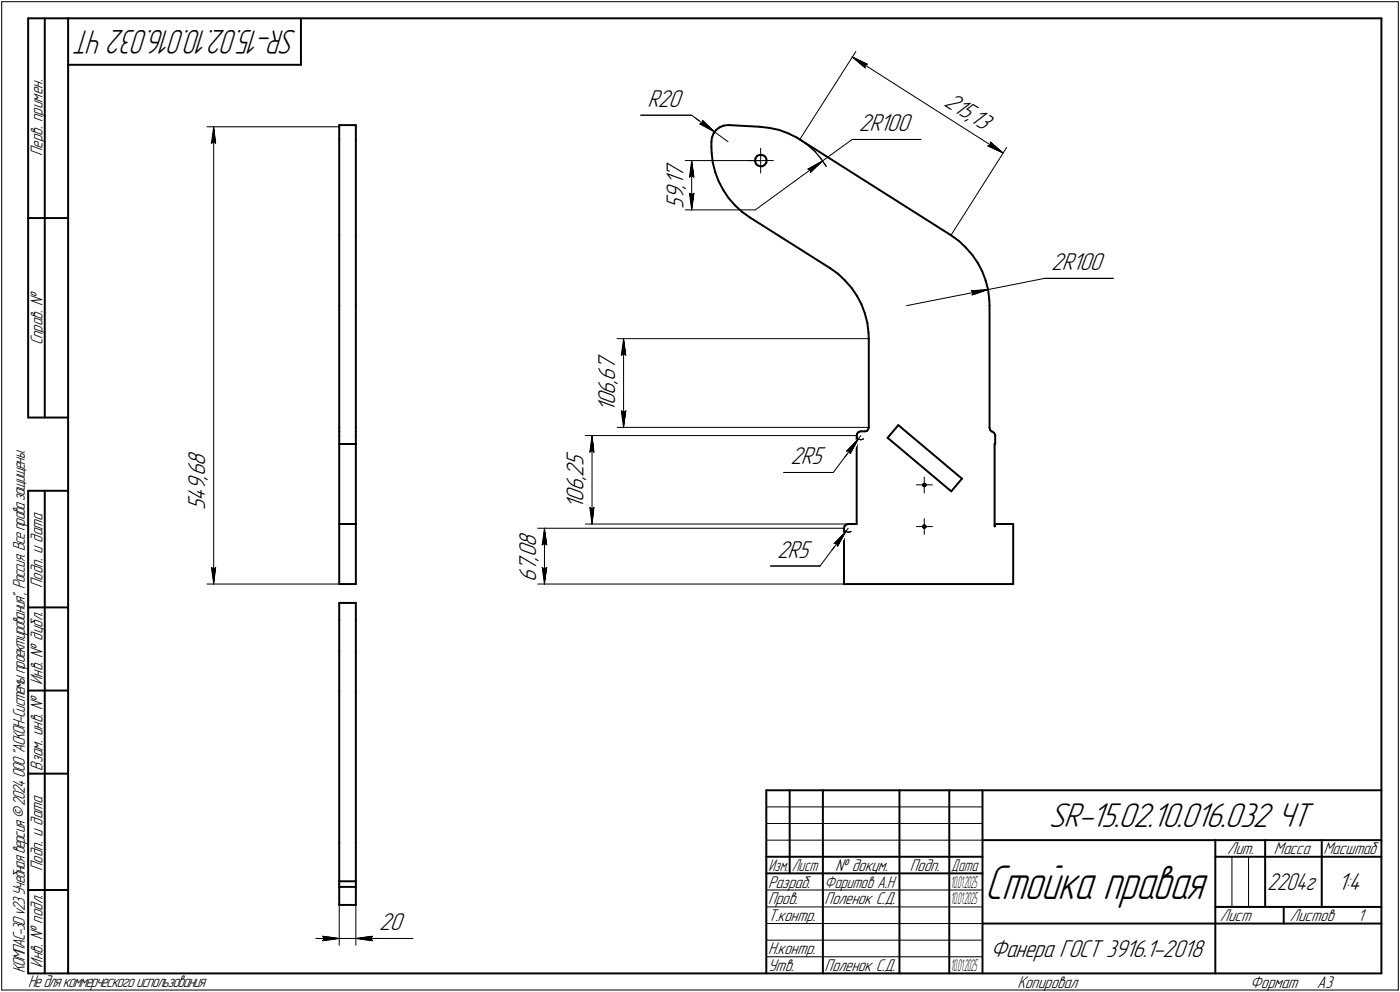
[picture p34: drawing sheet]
<svg xmlns="http://www.w3.org/2000/svg" width="421mm" height="298mm" viewBox="0 0 421 298" stroke-linecap="round" stroke-linejoin="round" font-family="sans-serif">
<defs><g id="words">
<text font-size="15.4" x="296.2" y="270.1">Стойка правая</text>
<text font-size="10.9" x="315.4" y="248.5">SR-15.02.10.016.032 ЧТ</text>
<text font-size="10.8" x="89.3" y="9" transform="rotate(-180 89.3 9)">SR-15.02.10.016.032 ЧТ</text>
<g font-size="7.8">
<text x="194.7" y="32.1">R20</text>
<text x="283.7" y="31.5" transform="rotate(32 283.7 31.5)">215,</text>
<text x="258.3" y="39.4">2R100</text>
<text x="291.4" y="36.4" transform="rotate(32 291.4 36.4)">13</text>
<text x="205.5" y="53.6" transform="rotate(-90 205.5 53.6)">7</text>
<text x="205.5" y="59.9" transform="rotate(-90 205.5 59.9)">9</text>
<text x="205.5" y="56.8" transform="rotate(-90 205.5 56.8)">,</text>
<text x="205.5" y="55.7" transform="rotate(-90 205.5 55.7)">1</text>
<text x="205.5" y="62.7" transform="rotate(-90 205.5 62.7)">5</text>
<text x="316.2" y="81.1">2R100</text>
<text x="185" y="111.2" transform="rotate(-90 185 111.2)">7</text>
<text x="185" y="118.6" transform="rotate(-90 185 118.6)">6</text>
<text x="185" y="115.5" transform="rotate(-90 185 115.5)">,</text>
<text x="185" y="114.4" transform="rotate(-90 185 114.4)">6</text>
<text x="185" y="123.9" transform="rotate(-90 185 123.9)">1</text>
<text x="185" y="121.8" transform="rotate(-90 185 121.8)">0</text>
<text x="61.7" y="143.1" transform="rotate(-90 61.7 143.1)">6</text>
<text x="61.7" y="139.9" transform="rotate(-90 61.7 139.9)">8</text>
<text x="175.5" y="143.3" transform="rotate(-90 175.5 143.3)">2</text>
<text x="175.5" y="140.1" transform="rotate(-90 175.5 140.1)">5</text>
<text x="237.7" y="139.4">2R5</text>
<text x="61.7" y="147.3" transform="rotate(-90 61.7 147.3)">9</text>
<text x="61.7" y="144.1" transform="rotate(-90 61.7 144.1)">,</text>
<text x="175.5" y="147.6" transform="rotate(-90 175.5 147.6)">6</text>
<text x="175.5" y="144.4" transform="rotate(-90 175.5 144.4)">,</text>
<text x="61.7" y="153.3" transform="rotate(-90 61.7 153.3)">5</text>
<text x="61.7" y="150.5" transform="rotate(-90 61.7 150.5)">4</text>
<text x="175.5" y="152.8" transform="rotate(-90 175.5 152.8)">1</text>
<text x="175.5" y="150.7" transform="rotate(-90 175.5 150.7)">0</text>
<text x="161.2" y="167.5" transform="rotate(-90 161.2 167.5)">0</text>
<text x="161.2" y="164.3" transform="rotate(-90 161.2 164.3)">8</text>
<text x="233.7" y="167.5">2R5</text>
<text x="161.2" y="171.7" transform="rotate(-90 161.2 171.7)">7</text>
<text x="161.2" y="168.6" transform="rotate(-90 161.2 168.6)">,</text>
<text x="161.2" y="174.9" transform="rotate(-90 161.2 174.9)">6</text>
<text x="402.4" y="267.5">1:4</text>
<text x="114" y="279.5">20</text>
<text x="297.9" y="287.7">Фанера ГОСТ 3916.1-2018</text>
</g>
<text font-size="7.7" x="381.1" y="267.5">2204г</text>
<g font-size="5.4">
<text x="12.8" y="46.9" transform="rotate(-90 12.8 46.9)">Перв. примен.</text>
<text x="12.8" y="103.8" transform="rotate(-90 12.8 103.8)">Справ. !</text>
<text x="12.8" y="176.7" transform="rotate(-90 12.8 176.7)">Подп. и дата</text>
<text x="12.8" y="205.8" transform="rotate(-90 12.8 205.8)">Инв. ! дубл.</text>
<text x="12.8" y="231.6" transform="rotate(-90 12.8 231.6)">Взам. инв. !</text>
<text x="369.1" y="256.8">Лит.</text>
<text x="383.1" y="256.8">Масса</text>
<text x="398" y="256.8">Масштаб</text>
<text x="12.8" y="261.7" transform="rotate(-90 12.8 261.7)">Подп. и дата</text>
<text x="251.2" y="261.8">! докум.</text>
<text x="273.6" y="261.8">Подп.</text>
<text x="231" y="266.8">Разраб.</text>
<text x="248" y="266.8">Фаритов А.Н</text>
<text x="231" y="271.8">Пров.</text>
<text x="248" y="271.8">Поленок С.Д.</text>
<text x="231" y="276.8">Т.контр.</text>
<text x="366.9" y="276.8">Лист</text>
<text x="387.9" y="276.8">Листов</text>
<text x="408.4" y="276.8">1</text>
<text x="231" y="286.8">Н.контр.</text>
<text x="7.5" y="292.5" transform="rotate(-90 7.5 292.5)">КОМПАС-3Dv23Учебнаяверсия©2024ООО&quot;АСКОН-Системыпроектирования&quot;, Россия. Всеправазащищены.</text>
<text x="12.8" y="290.8" transform="rotate(-90 12.8 290.8)">Инв. ! подл.</text>
<text x="231" y="291.8">Утв.</text>
<text x="248" y="291.8">Поленок С.Д.</text>
<text x="8.5" y="296.7">Недлякоммерческогоиспользования</text>
<text x="306" y="296.8">Копировал</text>
<text x="376" y="296.8">Формат</text>
<text x="396" y="296.8">A3</text>
</g>
<g font-size="5.3">
<text x="231.1" y="261.8">Изм.</text>
<text x="238.1" y="261.8">Лист</text>
<text x="286.1" y="261.8">Дата</text>
</g>
<g font-size="5.1">
<text x="286" y="266.8">1</text>
<text x="286.7" y="266.8">0.01.2025</text>
<text x="286" y="271.8">1</text>
<text x="286.7" y="271.8">0.01.2025</text>
<text x="286" y="291.8">1</text>
<text x="286.7" y="291.8">0.01.2025</text>
</g>
</g></defs>
<g fill="none" stroke="#000" stroke-width=".59">
<path d="M8.5 5.5v120zM8.5 5.5h12zM13.5 5.5v120zM20.5 5.5v287zM20.5 5.5h395zM20.5 19.5h70zM90.5 5.5v14zM415.5 5.5v287zM102 37.6v.5zM102 37.6h5zM102 38.1v3.8zM107 38.1v3.8z"/>
<path d="M107 37.6v.5zM215.4 39l-.8 1zM215.4 39l1-.7zM216.4 38.3l1.2-.5zM217.6 37.8l1.3-.2zM218.9 37.6h.3zM219.2 37.6l9.3 .5zM228.5 38.1l2.9 .3zM231.4 38.4l2.9 .6zM234.3 39l2.7 1zM102 41.9v28.8zM107 41.9v28.8z"/>
<path d="M214 44.2v1.9zM214 42.6v1.6zM214 46.1l.4 2.8zM214.1 41.3l-.1 1.3zM214.4 48.9l.7 2.9zM214.6 40l-.5 1.3zM215.1 51.8l1.1 2.7zM216.2 54.5l1.3 2.6zM217.5 57.1l1.6 2.4zM219.1 59.5l2 2.2zM227.1 48.4l.2 .8zM227.1 48.3v.1z"/>
<path d="M227.2 47.5l-.1 .8zM227.3 49.2l.5 .5zM227.7 46.9l-.5 .6zM227.7 46.9l.6-.3zM227.8 49.7l.8 .3zM228.3 46.6h.8zM228.6 50h.8zM229.1 46.6l.8 .2zM229.4 50l.6-.5zM229.9 46.8l.5 .6zM230.4 47.4l.1 .8zM230.5 48.9l-.5 .6z"/>
<path d="M230.5 48.2v.7zM237 40l2.6 1.3zM239.6 41.3l.9 .6zM240.5 41.9l45.5 28.8zM8.5 65.5h12zM102 70.7v21.2zM107 70.7v21.2zM221.1 61.7l2.1 2zM223.2 63.7l2.4 1.7zM225.6 65.4l24.1 15.2zM286 70.7l2.4 1.7zM288.4 72.4l2.1 2z"/>
<path d="M290.5 74.4l1.9 2.2zM292.4 76.6l1.6 2.4zM294 79l1.4 2.5zM102 91.9v36.6zM107 91.9v36.6zM249.7 80.6l2.4 1.7zM252.1 82.3l2.1 2zM254.2 84.3l1.9 2.2zM256.1 86.5l1.6 2.4zM257.7 88.9l1.4 2.5zM259.1 91.4l1 2.7zM260.1 94.1l.8 2.9z"/>
<path d="M260.9 97l.3 2.9zM261.2 99.9l.1 1.9zM295.4 81.5l1 2.7zM296.4 84.2l.8 2.9zM297.2 87.1l.3 2.9zM297.5 90l.1 1.9zM297.6 91.9v36.6zM261.3 101.8v26.6zM8.5 125.5h12zM102 128.5v1.2zM102 130.9v2.5zM102 133.4v24.1z"/>
<path d="M102 129.7v1.2zM102 133.4h5zM107 128.5v1.2zM107 129.7v1.2zM107 133.4v24.1zM107 130.9v2.5zM257.6 130.9v26.6zM257.8 130.3l-.2 .6zM258.2 129.8l-.4 .5zM258.2 129.8l.7-.2zM258.9 129.6h1.1zM260 129.6l.7-.1z"/>
<path d="M261.1 129l-.4 .5zM261.3 128.4l-.2 .6zM267 131.6l19.1 16.1zM270.2 127.8l-3.2 3.8zM270.2 127.8l19.1 16zM297.6 128.5l.2 .7zM297.8 129.2l.4 .4zM298.2 129.6l.2 .1zM298.4 129.7l.6 .3zM299 130l.3 .6zM299.1 133.4h.2zM299.1 133.4v24.8z"/>
<path d="M299.3 130.9v2.5zM299.3 130.6v.3zM8.5 147.5v145zM8.5 147.5h12zM13.5 147.5v145zM102 157.5v18zM102 157.5h5zM107 157.5v18zM253.8 158.7v16.8zM254 158.1l-.2 .6zM254 158.1l.4-.5zM254.4 157.6l.7-.1z"/>
<path d="M255.1 157.5h2.5zM277.6 145.7l.1 .3zM277.6 158.2l.1 .3zM277.7 145.5l-.1 .2zM277.7 145.5l.3-.1zM277.7 146l.3 .1zM277.7 158l-.1 .2zM277.7 158l.3-.2zM277.7 158.5l.3 .2zM278 145.4l.3 .1zM278 146.1l.3-.1zM278 157.8l.3 .2z"/>
<path d="M278 158.7l.3-.2zM278.3 145.5l.1 .2zM278.3 158l.1 .2zM278.4 145.7l-.1 .3zM278.4 158.2l-.1 .3zM289.3 143.8l-3.2 3.9zM299.2 158.2h.1M299.2 157.5v.7zM299.2 157.5h5.5zM304.7 157.5v18zM102 175.5h5zM253.8 175.5h50.9z"/>
<path d="M8.5 182.5h12zM102 186.4v9.3zM102 181.2v5.2zM102 181.2h5zM102 195.7v12.1zM107 195.7v12.1zM107 181.2v5.2zM107 186.4v9.3zM8.5 207.5h12zM102 207.8v45.4zM107 207.8v45.4zM8.5 232.5h12z"/>
<path d="M230.5 237.5h185zM230.5 237.5v55zM237.5 237.5v25zM247.5 237.5v55zM270.5 237.5v55zM285.5 237.5v55zM295.5 237.5v55zM102 253.2v11.6zM107 253.2v11.6zM230.5 257.5h65zM295.5 252.5h120zM365.5 252.5v40z"/>
<path d="M365.5 257.5h15zM380.5 252.5v20zM380.5 257.5h35zM397.5 252.5v20zM8.5 267.5h12zM102 264.8v.9zM102 266.5h5zM102 266.5v5.4zM102 271.9h5zM102 264.8h5zM102 265.7v.8zM107 264.8v.9z"/>
<path d="M107 265.7v.8zM107 266.5v5.4zM230.5 262.5h65zM295.5 277.5h70zM365.5 277.5h50zM365.5 272.5h50zM386.1 272.5v5zM8.5 292.5h12zM20.5 292.5h395z"/>
</g>
<g fill="none" stroke="#000" stroke-width=".3">
<path d="M.5 .5v297zM.5 .5h420zM256.3 17.1l4.6 2.2zM256.3 17.1l3.9 3.3zM256.3 17.1l45.4 28.9zM257.4 15.5l-16.9 26.4zM260.1 19.6l.8-.3zM260.1 19.6l.1 .8zM420.5 .5v297zM62.2 38.1h39.8zM64.3 38.1l.6 5zM64.3 38.1l-.7 5z"/>
<path d="M64.3 38.1v137.4zM192.7 34.6h15.3zM208 34.6l6.9 5zM209.2 35.6l5.7 4zM210.5 37.3l.7-.3zM210.5 37.3l4.4 2.3zM211.2 36.2l3.7 3.4zM211.2 36.2v.8zM214.9 39.6l4 3zM63.6 43.1l.7-.5zM64.3 42.6l.6 .5zM206.1 48.3h22.7z"/>
<path d="M207.3 58.1l.7 5zM207.3 58.1l.7 .4zM207.3 53.3l.7-.6zM208 58.5l.7-.4zM208 48.3l.7 5zM208 52.7l.7 .6zM208 48.3l-.7 5zM208 48.3v14.8zM208.7 58.1l-.7 5zM225 48.3h3.8zM228.8 48.3h3.8zM228.8 48.3v3.7z"/>
<path d="M228.8 44.5v3.8zM240.5 41.9l2.4 1.7zM242.9 43.6l2.2 2zM243 50.8l.8 .2zM243 50.8l4.4-2.5zM243.8 51.8l3.6-3.5zM243.8 51v.8zM245.1 45.6l1.9 2.2zM247 47.8l1.5 2.2zM247.4 48.3l8.9-6.4zM256.3 41.9h20.6zM297.1 43.9l4.6 2.1z"/>
<path d="M297.1 43.9l.8-.4zM297.9 42.7v.8zM297.9 42.7l3.8 3.3zM302.8 44.3l-16.8 26.4zM206.1 63.1h21.1zM227.2 63.1l20.2-14.8zM272.6 91.9l24.5-4.9zM292.1 87.4l.6 .5zM292.1 87.4l5-.4zM292.4 88.6l4.7-1.6zM292.7 87.9l-.3 .7zM297.1 87l17.1-3.3z"/>
<path d="M314.2 83.7h20.6zM185.6 101.8h75.7zM186.9 106.8l.6-.5zM187.5 101.8l.7 5zM187.5 106.3l.7 .5zM187.5 101.8l-.6 5zM187.5 101.8v26.6zM176 130.9h81.6zM177.4 135.9l.7-.5zM178.1 130.9l.5 5zM178.1 135.4l.5 .5zM178.1 130.9l-.7 5z"/>
<path d="M178.1 130.9v26.6zM185.6 128.4h75.7zM186.9 123.4l.6 5zM186.9 123.4l.6 .6zM187.5 124l.7-.6zM188.2 123.4l-.7 5zM254.6 135.6h.8zM255.4 135.6l.3 .7zM257.6 130.9l.2 .7zM257.8 131.6l.4 .4zM258.1 131.9l-7.5 10.1zM258.1 131.9l-3.5 3.7z"/>
<path d="M258.1 131.9l-2.4 4.4zM258.1 131.9l-4.1 5.6zM258.2 132l.7 .2zM258.9 132.2l.6-.2zM258.9 130.9l-.8 1zM259.5 132l.2-.2zM161.7 158.7h92.1zM163.7 158.7l.7 5zM163.7 158.7l-.6 5zM163.7 158.7v16.8zM176 157.5h81.6zM177.4 152.5l.7 5z"/>
<path d="M177.4 152.5l.7 .5zM178.1 153l.5-.5zM178.6 152.5l-.5 5zM235.7 142h14.9zM253.8 158.7l.2 .6zM254 159.3l.4 .5zM254.3 159.8l-7.7 10.3zM254.3 159.8l-3.4 3.5zM254.3 159.8l-2.4 4.4zM254.3 159.8l-4.1 5.6zM254.4 159.8l.7 .1zM255.1 159.9h.6z"/>
<path d="M255.1 158.7l-.8 1.1zM255.7 159.9l.2-.2zM275.6 158.2h2.4zM275.6 145.7h2.4zM278 158.2h2.4zM278 158.2v2.4zM278 155.9v2.3zM278 145.7h2.4zM278 145.7v2.5zM278 143.3v2.4zM62.2 175.5h39.8zM63.6 170.5l.7 5z"/>
<path d="M63.6 170.5l.7 .5zM64.3 171l.6-.5zM64.9 170.5l-.6 5zM161.7 175.5h92.1zM163.1 170.5l.6 5zM163.1 170.5l.6 .5zM163.1 163.7l.6-.5zM163.7 171l.7-.5zM163.7 163.2l.7 .5zM164.4 170.5l-.7 5zM231.7 170.1h14.9zM250.9 163.3h.7z"/>
<path d="M251.6 163.3l.3 .9zM230.5 247.5h65zM230.5 252.5h65zM230.5 242.5h65zM370.5 257.5v15zM375.5 257.5v15zM102 271.9v12.2zM107 271.9v12.2zM230.5 267.5h65zM230.5 272.5h65zM230.5 277.5h65zM.5 297.5h420z"/>
<path d="M95 282h7zM97 281.3l5 .7zM97 281.3l.5 .7zM97 282.7l5-.7zM97.5 282l-.5 .7zM102 282h5zM107 282h5zM107 282l5 .7zM107 282l5-.7zM107 282h7zM111.5 282l.5 .7zM112 282h12.2z"/>
<path d="M112 281.3l-.5 .7zM230.5 282.5h65zM230.5 287.5h65z"/>
</g>
<g fill="#fff" stroke="#fff" stroke-width=".3">
<path d="M56.1 134.9h7.1zM56.1 135h7.1zM56.1 135h7.1zM56.1 135.1h7.1zM56.1 135.2h7.1zM56.1 135.3h7.1zM56.1 135.4h7.1zM56.1 135.5h7.1zM56.1 135.6h7.1zM56.1 135.6h7.1zM56.1 135.7h7.1zM56.1 135.8h7.1zM56.1 135.9h7.1zM56.1 136h7.1zM56.1 136.1h7.1zM56.1 136.1h7.1zM56.1 136.2h7.1zM56.1 136.3h7.1zM56.1 136.4h7.1zM56.1 136.5h7.1zM56.1 136.6h7.1zM56.1 136.7h7.1zM56.1 136.7h7.1zM56.1 136.8h7.1zM56.1 136.9h7.1zM56.1 137h7.1zM56.1 137.1h7.1zM56.1 137.2h7.1zM56.1 137.2h7.1zM56.1 137.3h7.1zM56.1 137.4h7.1zM56.1 137.5h7.1zM56.1 137.6h7.1zM56.1 137.7h7.1zM56.1 137.8h7.1zM56.1 137.8h7.1zM56.1 137.9h7.1zM56.1 138h7.1zM56.1 138.1h7.1zM56.1 138.2h7.1zM56.1 138.3h7.1zM56.1 138.3h7.1zM56.1 138.4h7.1zM56.1 138.5h7.1zM56.1 138.6h7.1zM56.1 138.7h7.1zM56.1 138.8h7.1zM56.1 138.9h7.1zM56.1 138.9h7.1zM56.1 139h7.1zM56.1 139.1h7.1zM56.1 139.2h7.1zM56.1 139.3h7.1zM56.1 139.4h7.1zM56.1 139.4h7.1zM56.1 139.5h7.1zM56.1 139.6h7.1zM56.1 139.7h7.1zM56.1 139.8h7.1zM56.1 139.9h7.1zM56.1 140h7.1zM56.1 140h7.1zM56.1 140.1h7.1zM56.1 140.2h7.1zM56.1 140.3h7.1zM56.1 140.4h7.1zM56.1 140.5h7.1zM56.1 140.5h7.1zM56.1 140.6h7.1zM56.1 140.7h7.1zM56.1 140.8h7.1zM56.1 140.9h7.1zM56.1 141h7.1zM56.1 141.1h7.1zM56.1 141.1h7.1zM56.1 141.2h7.1zM56.1 141.3h7.1zM56.1 141.4h7.1zM56.1 141.5h7.1zM56.1 141.6h7.1zM56.1 141.6h7.1zM56.1 141.7h7.1zM56.1 141.8h7.1zM56.1 141.9h7.1zM56.1 142h7.1zM56.1 142.1h7.1zM56.1 142.2h7.1zM56.1 142.2h7.1zM56.1 142.3h7.1zM56.1 142.4h7.1zM56.1 142.5h7.1zM56.1 142.6h7.1zM56.1 142.7h7.1zM56.1 142.7h7.1zM56.1 142.8h7.1zM56.1 142.9h7.1zM56.1 143h7.1zM56.1 143.1h7.1zM56.1 143.2h7.1zM56.1 143.3h7.1zM56.1 143.3h7.1zM56.1 143.4h7.1zM56.1 143.5h7.1zM56.1 143.6h7.1zM56.1 143.7h7.1zM56.1 143.8h7.1zM56.1 143.8h7.1zM56.1 143.9h7.1zM56.1 144h7.1zM56.1 144.1h7.1zM56.1 144.2h7.1zM56.1 144.3h7.1zM56.1 144.4h7.1zM56.1 144.4h7.1zM56.1 144.5h7.1zM56.1 144.6h7.1zM56.1 144.7h7.1zM56.1 144.8h7.1zM56.1 144.9h7.1zM56.1 144.9h7.1zM56.1 145h7.1zM56.1 145.1h7.1zM56.1 145.2h7.1zM56.1 145.3h7.1zM56.1 145.4h7.1zM56.1 145.5h7.1zM56.1 145.5h7.1zM56.1 145.6h7.1zM56.1 145.7h7.1zM56.1 145.8h7.1zM56.1 145.9h7.1zM56.1 146h7.1zM56.1 146h7.1zM56.1 146.1h7.1zM56.1 146.2h7.1zM56.1 146.3h7.1zM56.1 146.4h7.1zM56.1 146.5h7.1zM56.1 146.6h7.1zM56.1 146.6h7.1zM56.1 146.7h7.1zM56.1 146.8h7.1zM56.1 146.9h7.1zM56.1 147h7.1zM56.1 147.1h7.1zM56.1 147.2h7.1zM56.1 147.2h7.1zM56.1 147.3h7.1zM56.1 147.4h7.1zM56.1 147.5h7.1zM56.1 147.6h7.1zM56.1 147.7h7.1zM56.1 147.7h7.1zM56.1 147.8h7.1zM56.1 147.9h7.1zM56.1 148h7.1zM56.1 148.1h7.1zM56.1 148.2h7.1zM56.1 148.3h7.1zM56.1 148.3h7.1zM56.1 148.4h7.1zM56.1 148.5h7.1zM56.1 148.6h7.1zM56.1 148.7h7.1zM56.1 148.8h7.1zM56.1 148.8h7.1zM56.1 148.9h7.1zM56.1 149h7.1zM56.1 149.1h7.1zM56.1 149.2h7.1zM56.1 149.3h7.1zM56.1 149.4h7.1zM56.1 149.4h7.1zM56.1 149.5h7.1zM56.1 149.6h7.1zM56.1 149.7h7.1zM56.1 149.8h7.1zM56.1 149.9h7.1zM56.1 149.9h7.1zM56.1 150h7.1zM56.1 150.1h7.1zM56.1 150.2h7.1zM56.1 150.3h7.1zM56.1 150.4h7.1zM56.1 150.5h7.1zM56.1 150.5h7.1zM56.1 150.6h7.1zM56.1 150.7h7.1zM56.1 150.8h7.1zM56.1 150.9h7.1zM56.1 151h7.1zM56.1 151h7.1zM56.1 151.1h7.1zM56.1 151.2h7.1zM56.1 151.3h7.1zM56.1 151.4h7.1zM56.1 151.5h7.1zM56.1 151.6h7.1zM56.1 151.6h7.1zM56.1 151.7h7.1zM56.1 151.8h7.1zM56.1 151.9h7.1zM56.1 152h7.1zM56.1 152.1h7.1zM56.1 152.1h7.1zM56.1 152.2h7.1zM56.1 152.3h7.1zM56.1 152.4h7.1zM56.1 152.5h7.1zM56.1 152.6h7.1zM56.1 152.7h7.1zM56.1 152.7h7.1zM56.1 152.8h7.1zM56.1 152.9h7.1zM56.1 153h7.1zM56.1 153.1h7.1zM56.1 153.2h7.1z"/>
<path d="M64.2 38.4h.2zM64.2 38.4h.2zM64.1 38.5h.3zM64.1 38.6h.4zM64 38.7h.5zM64 38.8h.6zM64 38.9h.6zM63.9 38.9h.7zM63.9 39h.8zM63.8 39.1h.9zM63.8 39.2h.9zM63.8 39.3h1zM63.8 39.4h1zM63.8 39.5h1.1zM63.7 39.5h1.2zM63.7 39.6h1.2zM63.6 39.7h1.3zM63.6 39.8h1.3zM63.5 39.9h1.4zM63.5 40h1.5zM63.5 40h1.5zM63.5 40.1h1.5zM63.5 40.2h1.5zM63.5 40.3h1.5zM63.5 40.4h1.5zM63.5 40.5h1.5zM63.4 40.6h1.7zM63.4 40.6h1.7zM63.4 40.7h1.7zM63.4 40.8h1.7zM63.4 40.9h1.7zM63.4 41h1.7zM63.4 41.1h1.7zM63.3 41.1h1.9zM63.3 41.2h1.9zM63.3 41.3h1.9zM63.3 41.4h1.9zM63.3 41.5h1.9zM63.3 41.6h1.9zM63.3 41.7h1.9zM63.2 41.7h2zM63.2 41.8h2.1zM63.2 41.9h2.1zM63.2 42h2.1zM63.2 42.1h2.1zM63.2 42.2h2.1zM63.2 42.2h2.1zM63.2 42.3h2.1zM63.2 42.4h2.2zM63.2 42.5h2.2zM63.2 42.6h2.2zM63.2 42.7h2.2zM63.2 42.8h2.2zM63.2 42.8h2.2zM63.2 42.9h2.2zM63.1 43h2.3zM63.1 43.1h2.3zM63.1 43.2h2.3zM63.1 43.3h2.3zM63.1 43.3h2.3zM63.1 43.4h2.3zM63.1 43.5h2.3z"/>
<path d="M63 170h2.4zM63.1 170.1h2.3zM63.1 170.2h2.3zM63.1 170.3h2.3zM63.1 170.3h2.3zM63.1 170.4h2.3zM63.1 170.5h2.3zM63.1 170.6h2.3zM63.2 170.7h2.2zM63.2 170.8h2.2zM63.2 170.9h2.2zM63.2 170.9h2.2zM63.2 171h2.2zM63.2 171.1h2.2zM63.2 171.2h2.2zM63.2 171.3h2.1zM63.2 171.4h2.1zM63.2 171.4h2.1zM63.2 171.5h2.1zM63.2 171.6h2.1zM63.2 171.7h2.1zM63.2 171.8h2.1zM63.2 171.9h2zM63.3 172h1.9zM63.3 172h1.9zM63.3 172.1h1.9zM63.3 172.2h1.9zM63.3 172.3h1.9zM63.3 172.4h1.9zM63.3 172.5h1.9zM63.4 172.6h1.7zM63.4 172.6h1.7zM63.4 172.7h1.7zM63.4 172.8h1.7zM63.4 172.9h1.7zM63.4 173h1.7zM63.4 173.1h1.7zM63.5 173.1h1.5zM63.5 173.2h1.5zM63.5 173.3h1.5zM63.5 173.4h1.5zM63.5 173.5h1.5zM63.5 173.6h1.5zM63.5 173.7h1.5zM63.5 173.7h1.4zM63.6 173.8h1.3zM63.6 173.9h1.3zM63.7 174h1.2zM63.7 174.1h1.2zM63.8 174.2h1.1zM63.8 174.2h1zM63.8 174.3h1zM63.8 174.4h.9zM63.8 174.5h.9zM63.9 174.6h.8zM63.9 174.7h.7zM64 174.8h.6zM64 174.8h.6zM64 174.9h.5zM64.1 175h.4zM64.1 175.1h.3zM64.2 175.2h.2zM64.2 175.3h.2z"/>
<path d="M169.9 135.6h7.1zM169.9 135.6h7.1zM169.9 135.7h7.1zM169.9 135.8h7.1zM169.9 135.9h7.1zM169.9 136h7.1zM169.9 136.1h7.1zM169.9 136.1h7.1zM169.9 136.2h7.1zM169.9 136.3h7.1zM169.9 136.4h7.1zM169.9 136.5h7.1zM169.9 136.6h7.1zM169.9 136.7h7.1zM169.9 136.7h7.1zM169.9 136.8h7.1zM169.9 136.9h7.1zM169.9 137h7.1zM169.9 137.1h7.1zM169.9 137.2h7.1zM169.9 137.2h7.1zM169.9 137.3h7.1zM169.9 137.4h7.1zM169.9 137.5h7.1zM169.9 137.6h7.1zM169.9 137.7h7.1zM169.9 137.8h7.1zM169.9 137.8h7.1zM169.9 137.9h7.1zM169.9 138h7.1zM169.9 138.1h7.1zM169.9 138.2h7.1zM169.9 138.3h7.1zM169.9 138.3h7.1zM169.9 138.4h7.1zM169.9 138.5h7.1zM169.9 138.6h7.1zM169.9 138.7h7.1zM169.9 138.8h7.1zM169.9 138.9h7.1zM169.9 138.9h7.1zM169.9 139h7.1zM169.9 139.1h7.1zM169.9 139.2h7.1zM169.9 139.3h7.1zM169.9 139.4h7.1zM169.9 139.4h7.1zM169.9 139.5h7.1zM169.9 139.6h7.1zM169.9 139.7h7.1zM169.9 139.8h7.1zM169.9 139.9h7.1zM169.9 140h7.1zM169.9 140h7.1zM169.9 140.1h7.1zM169.9 140.2h7.1zM169.9 140.3h7.1zM169.9 140.4h7.1zM169.9 140.5h7.1zM169.9 140.5h7.1zM169.9 140.6h7.1zM169.9 140.7h7.1zM169.9 140.8h7.1zM169.9 140.9h7.1zM169.9 141h7.1zM169.9 141.1h7.1zM169.9 141.1h7.1zM169.9 141.2h7.1zM169.9 141.3h7.1zM169.9 141.4h7.1zM169.9 141.5h7.1zM169.9 141.6h7.1zM169.9 141.6h7.1zM169.9 141.7h7.1zM169.9 141.8h7.1zM169.9 141.9h7.1zM169.9 142h7.1zM169.9 142.1h7.1zM169.9 142.2h7.1zM169.9 142.2h7.1zM169.9 142.3h7.1zM169.9 142.4h7.1zM169.9 142.5h7.1zM169.9 142.6h7.1zM169.9 142.7h7.1zM169.9 142.7h7.1zM169.9 142.8h7.1zM169.9 142.9h7.1zM169.9 143h7.1zM169.9 143.1h7.1zM169.9 143.2h7.1zM169.9 143.3h7.1zM169.9 143.3h7.1zM169.9 143.4h7.1zM169.9 143.5h7.1zM169.9 143.6h7.1zM169.9 143.7h7.1zM169.9 143.8h7.1zM169.9 143.8h7.1zM169.9 143.9h7.1zM169.9 144h7.1zM169.9 144.1h7.1zM169.9 144.2h7.1zM169.9 144.3h7.1zM169.9 144.4h7.1zM169.9 144.4h7.1zM169.9 144.5h7.1zM169.9 144.6h7.1zM169.9 144.7h7.1zM169.9 144.8h7.1zM169.9 144.9h7.1zM169.9 144.9h7.1zM169.9 145h7.1zM169.9 145.1h7.1zM169.9 145.2h7.1zM169.9 145.3h7.1zM169.9 145.4h7.1zM169.9 145.5h7.1zM169.9 145.5h7.1zM169.9 145.6h7.1zM169.9 145.7h7.1zM169.9 145.8h7.1zM169.9 145.9h7.1zM169.9 146h7.1zM169.9 146h7.1zM169.9 146.1h7.1zM169.9 146.2h7.1zM169.9 146.3h7.1zM169.9 146.4h7.1zM169.9 146.5h7.1zM169.9 146.6h7.1zM169.9 146.6h7.1zM169.9 146.7h7.1zM169.9 146.8h7.1zM169.9 146.9h7.1zM169.9 147h7.1zM169.9 147.1h7.1zM169.9 147.2h7.1zM169.9 147.2h7.1zM169.9 147.3h7.1zM169.9 147.4h7.1zM169.9 147.5h7.1zM169.9 147.6h7.1zM169.9 147.7h7.1zM169.9 147.7h7.1zM169.9 147.8h7.1zM169.9 147.9h7.1zM169.9 148h7.1zM169.9 148.1h7.1zM169.9 148.2h7.1zM169.9 148.3h7.1zM169.9 148.3h7.1zM169.9 148.4h7.1zM169.9 148.5h7.1zM169.9 148.6h7.1zM169.9 148.7h7.1zM169.9 148.8h7.1zM169.9 148.8h7.1zM169.9 148.9h7.1zM169.9 149h7.1zM169.9 149.1h7.1zM169.9 149.2h7.1zM169.9 149.3h7.1zM169.9 149.4h7.1zM169.9 149.4h7.1zM169.9 149.5h7.1zM169.9 149.6h7.1zM169.9 149.7h7.1zM169.9 149.8h7.1zM169.9 149.9h7.1zM169.9 149.9h7.1zM169.9 150h7.1zM169.9 150.1h7.1zM169.9 150.2h7.1zM169.9 150.3h7.1zM169.9 150.4h7.1zM169.9 150.5h7.1zM169.9 150.5h7.1zM169.9 150.6h7.1zM169.9 150.7h7.1zM169.9 150.8h7.1zM169.9 150.9h7.1zM169.9 151h7.1zM169.9 151h7.1zM169.9 151.1h7.1zM169.9 151.2h7.1zM169.9 151.3h7.1zM169.9 151.4h7.1zM169.9 151.5h7.1zM169.9 151.6h7.1zM169.9 151.6h7.1zM169.9 151.7h7.1zM169.9 151.8h7.1zM169.9 151.9h7.1zM169.9 152h7.1zM169.9 152.1h7.1zM169.9 152.1h7.1zM169.9 152.2h7.1zM169.9 152.3h7.1zM169.9 152.4h7.1zM169.9 152.5h7.1zM169.9 152.6h7.1zM169.9 152.7h7.1zM169.9 152.7h7.1z"/>
<path d="M176.8 152h2.4zM176.9 152.1h2.3zM176.9 152.1h2.3zM176.9 152.2h2.3zM176.9 152.3h2.3zM176.9 152.4h2.3zM176.9 152.5h2.3zM176.9 152.6h2.3zM177 152.7h2.2zM177 152.7h2.2zM177 152.8h2.2zM177 152.9h2.2zM177 153h2.2zM177 153.1h2.2zM177 153.2h2.2zM177 153.2h2.1zM177 153.3h2.1zM177 153.4h2.1zM177 153.5h2.1zM177 153.6h2.1zM177 153.7h2.1zM177 153.8h2.1zM177 153.8h2zM177.1 153.9h1.9zM177.1 154h1.9zM177.1 154.1h1.9zM177.1 154.2h1.9zM177.1 154.3h1.9zM177.1 154.3h1.9zM177.1 154.4h1.9zM177.2 154.5h1.7zM177.2 154.6h1.7zM177.2 154.7h1.7zM177.2 154.8h1.7zM177.2 154.9h1.7zM177.2 154.9h1.7zM177.2 155h1.7zM177.3 155.1h1.5zM177.3 155.2h1.5zM177.3 155.3h1.5zM177.3 155.4h1.5zM177.3 155.4h1.5zM177.3 155.5h1.5zM177.3 155.6h1.5zM177.3 155.7h1.4zM177.4 155.8h1.3zM177.4 155.9h1.3zM177.5 156h1.1zM177.5 156h1.1zM177.5 156.1h1.1zM177.5 156.2h1.1zM177.5 156.3h1.1zM177.6 156.4h.9zM177.6 156.5h.9zM177.7 156.5h.8zM177.7 156.6h.7zM177.8 156.7h.6zM177.8 156.8h.6zM177.8 156.9h.5zM177.9 157h.4zM177.9 157.1h.3zM178 157.1h.2zM178 157.2h.2z"/>
<path d="M178 131.1h.2zM178 131.2h.2zM177.9 131.3h.3zM177.9 131.4h.4zM177.8 131.5h.5zM177.8 131.6h.6zM177.8 131.7h.6zM177.7 131.7h.7zM177.7 131.8h.8zM177.6 131.9h.9zM177.6 132h.9zM177.5 132.1h1.1zM177.5 132.2h1.1zM177.5 132.2h1.1zM177.5 132.3h1.1zM177.5 132.4h1.1zM177.4 132.5h1.3zM177.4 132.6h1.3zM177.3 132.7h1.4zM177.3 132.8h1.5zM177.3 132.8h1.5zM177.3 132.9h1.5zM177.3 133h1.5zM177.3 133.1h1.5zM177.3 133.2h1.5zM177.3 133.3h1.5zM177.2 133.3h1.7zM177.2 133.4h1.7zM177.2 133.5h1.7zM177.2 133.6h1.7zM177.2 133.7h1.7zM177.2 133.8h1.7zM177.2 133.9h1.7zM177.1 133.9h1.9zM177.1 134h1.9zM177.1 134.1h1.9zM177.1 134.2h1.9zM177.1 134.3h1.9zM177.1 134.4h1.9zM177.1 134.5h1.9zM177 134.5h2zM177 134.6h2.1zM177 134.7h2.1zM177 134.8h2.1zM177 134.9h2.1zM177 135h2.1zM177 135h2.1zM177 135.1h2.1zM177 135.2h2.2zM177 135.3h2.2zM177 135.4h2.2zM177 135.5h2.2zM177 135.6h2.2zM177 135.6h2.2zM177 135.7h2.2zM176.9 135.8h2.3zM176.9 135.9h2.3zM176.9 136h2.3zM176.9 136.1h2.3zM176.9 136.1h2.3zM176.9 136.2h2.3zM176.9 136.3h2.3z"/>
<path d="M155.6 159.3h7.1zM155.6 159.4h7.1zM155.6 159.5h7.1zM155.6 159.6h7.1zM155.6 159.7h7.1zM155.6 159.8h7.1zM155.6 159.9h7.1zM155.6 159.9h7.1zM155.6 160h7.1zM155.6 160.1h7.1zM155.6 160.2h7.1zM155.6 160.3h7.1zM155.6 160.4h7.1zM155.6 160.4h7.1zM155.6 160.5h7.1zM155.6 160.6h7.1zM155.6 160.7h7.1zM155.6 160.8h7.1zM155.6 160.9h7.1zM155.6 161h7.1zM155.6 161h7.1zM155.6 161.1h7.1zM155.6 161.2h7.1zM155.6 161.3h7.1zM155.6 161.4h7.1zM155.6 161.5h7.1zM155.6 161.5h7.1zM155.6 161.6h7.1zM155.6 161.7h7.1zM155.6 161.8h7.1zM155.6 161.9h7.1zM155.6 162h7.1zM155.6 162.1h7.1zM155.6 162.1h7.1zM155.6 162.2h7.1zM155.6 162.3h7.1zM155.6 162.4h7.1zM155.6 162.5h7.1zM155.6 162.6h7.1zM155.6 162.6h7.1zM155.6 162.7h7.1zM155.6 162.8h7.1zM155.6 162.9h7.1zM155.6 163h7.1zM155.6 163.1h7.1zM155.6 163.2h7.1zM155.6 163.2h7.1zM155.6 163.3h7.1zM155.6 163.4h7.1zM155.6 163.5h7.1zM155.6 163.6h7.1zM155.6 163.7h7.1zM155.6 163.7h7.1zM155.6 163.8h7.1zM155.6 163.9h7.1zM155.6 164h7.1zM155.6 164.1h7.1zM155.6 164.2h7.1zM155.6 164.3h7.1zM155.6 164.3h7.1zM155.6 164.4h7.1zM155.6 164.5h7.1zM155.6 164.6h7.1zM155.6 164.7h7.1zM155.6 164.8h7.1zM155.6 164.8h7.1zM155.6 164.9h7.1zM155.6 165h7.1zM155.6 165.1h7.1zM155.6 165.2h7.1zM155.6 165.3h7.1zM155.6 165.4h7.1zM155.6 165.4h7.1zM155.6 165.5h7.1zM155.6 165.6h7.1zM155.6 165.7h7.1zM155.6 165.8h7.1zM155.6 165.9h7.1zM155.6 165.9h7.1zM155.6 166h7.1zM155.6 166.1h7.1zM155.6 166.2h7.1zM155.6 166.3h7.1zM155.6 166.4h7.1zM155.6 166.5h7.1zM155.6 166.5h7.1zM155.6 166.6h7.1zM155.6 166.7h7.1zM155.6 166.8h7.1zM155.6 166.9h7.1zM155.6 167h7.1zM155.6 167h7.1zM155.6 167.1h7.1zM155.6 167.2h7.1zM155.6 167.3h7.1zM155.6 167.4h7.1zM155.6 167.5h7.1zM155.6 167.6h7.1zM155.6 167.6h7.1zM155.6 167.7h7.1zM155.6 167.8h7.1zM155.6 167.9h7.1zM155.6 168h7.1zM155.6 168.1h7.1zM155.6 168.1h7.1zM155.6 168.2h7.1zM155.6 168.3h7.1zM155.6 168.4h7.1zM155.6 168.5h7.1zM155.6 168.6h7.1zM155.6 168.7h7.1zM155.6 168.7h7.1zM155.6 168.8h7.1zM155.6 168.9h7.1zM155.6 169h7.1zM155.6 169.1h7.1zM155.6 169.2h7.1zM155.6 169.2h7.1zM155.6 169.3h7.1zM155.6 169.4h7.1zM155.6 169.5h7.1zM155.6 169.6h7.1zM155.6 169.7h7.1zM155.6 169.8h7.1zM155.6 169.8h7.1zM155.6 169.9h7.1zM155.6 170h7.1zM155.6 170.1h7.1zM155.6 170.2h7.1zM155.6 170.3h7.1zM155.6 170.3h7.1zM155.6 170.4h7.1zM155.6 170.5h7.1zM155.6 170.6h7.1zM155.6 170.7h7.1zM155.6 170.8h7.1zM155.6 170.9h7.1zM155.6 170.9h7.1zM155.6 171h7.1zM155.6 171.1h7.1zM155.6 171.2h7.1zM155.6 171.3h7.1zM155.6 171.4h7.1zM155.6 171.4h7.1zM155.6 171.5h7.1zM155.6 171.6h7.1zM155.6 171.7h7.1zM155.6 171.8h7.1zM155.6 171.9h7.1zM155.6 172h7.1zM155.6 172h7.1zM155.6 172.1h7.1zM155.6 172.2h7.1zM155.6 172.3h7.1zM155.6 172.4h7.1zM155.6 172.5h7.1zM155.6 172.6h7.1zM155.6 172.6h7.1zM155.6 172.7h7.1zM155.6 172.8h7.1zM155.6 172.9h7.1zM155.6 173h7.1zM155.6 173.1h7.1zM155.6 173.1h7.1zM155.6 173.2h7.1zM155.6 173.3h7.1zM155.6 173.4h7.1zM155.6 173.5h7.1zM155.6 173.6h7.1zM155.6 173.7h7.1zM155.6 173.7h7.1zM155.6 173.8h7.1zM155.6 173.9h7.1zM155.6 174h7.1zM155.6 174.1h7.1zM155.6 174.2h7.1zM155.6 174.2h7.1zM155.6 174.3h7.1zM155.6 174.4h7.1zM155.6 174.5h7.1zM155.6 174.6h7.1zM155.6 174.7h7.1zM155.6 174.8h7.1zM155.6 174.8h7.1z"/>
<path d="M162.5 170h2.4zM162.6 170.1h2.3zM162.6 170.2h2.3zM162.6 170.3h2.3zM162.6 170.3h2.3zM162.6 170.4h2.3zM162.6 170.5h2.3zM162.6 170.6h2.3zM162.6 170.7h2.3zM162.6 170.8h2.2zM162.6 170.9h2.2zM162.6 170.9h2.2zM162.6 171h2.2zM162.6 171.1h2.2zM162.6 171.2h2.2zM162.7 171.3h2.1zM162.7 171.4h2.1zM162.7 171.4h2.1zM162.7 171.5h2.1zM162.7 171.6h2.1zM162.7 171.7h2.1zM162.7 171.8h2.1zM162.7 171.9h2.1zM162.8 172h2zM162.8 172h2zM162.8 172.1h2zM162.8 172.2h2zM162.8 172.3h1.9zM162.8 172.4h1.9zM162.8 172.5h1.9zM162.9 172.6h1.8zM162.9 172.6h1.8zM162.9 172.7h1.8zM162.9 172.8h1.8zM162.9 172.9h1.8zM162.9 173h1.8zM162.9 173.1h1.7zM163 173.1h1.6zM163 173.2h1.6zM163 173.3h1.6zM163 173.4h1.6zM163 173.5h1.6zM163 173.6h1.6zM163 173.7h1.6zM163 173.7h1.5zM163.1 173.8h1.4zM163.1 173.9h1.4zM163.2 174h1.2zM163.2 174.1h1.2zM163.2 174.2h1.1zM163.2 174.2h1.1zM163.2 174.3h1.1zM163.3 174.4h1zM163.3 174.5h1zM163.4 174.6h.8zM163.4 174.7h.8zM163.5 174.8h.6zM163.5 174.8h.6zM163.5 174.9h.5zM163.6 175h.4zM163.6 175.1h.4zM163.7 175.2h.2zM163.7 175.3h.2z"/>
<path d="M163.7 159h.2zM163.7 159.1h.2zM163.6 159.2h.4zM163.6 159.3h.4zM163.5 159.3h.5zM163.5 159.4h.6zM163.5 159.5h.6zM163.4 159.6h.8zM163.4 159.7h.8zM163.3 159.8h1zM163.3 159.9h1zM163.2 159.9h1.1zM163.2 160h1.1zM163.2 160.1h1.1zM163.2 160.2h1.2zM163.2 160.3h1.2zM163.1 160.4h1.4zM163.1 160.4h1.4zM163 160.5h1.5zM163 160.6h1.6zM163 160.7h1.6zM163 160.8h1.6zM163 160.9h1.6zM163 161h1.6zM163 161h1.6zM163 161.1h1.6zM162.9 161.2h1.7zM162.9 161.3h1.8zM162.9 161.4h1.8zM162.9 161.5h1.8zM162.9 161.5h1.8zM162.9 161.6h1.8zM162.9 161.7h1.8zM162.8 161.8h1.9zM162.8 161.9h1.9zM162.8 162h1.9zM162.8 162.1h2zM162.8 162.1h2zM162.8 162.2h2zM162.8 162.3h2zM162.7 162.4h2.1zM162.7 162.5h2.1zM162.7 162.6h2.1zM162.7 162.6h2.1zM162.7 162.7h2.1zM162.7 162.8h2.1zM162.7 162.9h2.1zM162.7 163h2.1zM162.6 163.1h2.2zM162.6 163.2h2.2zM162.6 163.2h2.2zM162.6 163.3h2.2zM162.6 163.4h2.2zM162.6 163.5h2.2zM162.6 163.6h2.3zM162.6 163.7h2.3zM162.6 163.7h2.3zM162.6 163.8h2.3zM162.6 163.9h2.3zM162.6 164h2.3zM162.6 164.1h2.3zM162.6 164.2h2.3z"/>
<path d="M179.4 106.3h7.1zM179.4 106.3h7.1zM179.4 106.4h7.1zM179.4 106.5h7.1zM179.4 106.6h7.1zM179.4 106.7h7.1zM179.4 106.8h7.1zM179.4 106.8h7.1zM179.4 106.9h7.1zM179.4 107h7.1zM179.4 107.1h7.1zM179.4 107.2h7.1zM179.4 107.3h7.1zM179.4 107.4h7.1zM179.4 107.4h7.1zM179.4 107.5h7.1zM179.4 107.6h7.1zM179.4 107.7h7.1zM179.4 107.8h7.1zM179.4 107.9h7.1zM179.4 107.9h7.1zM179.4 108h7.1zM179.4 108.1h7.1zM179.4 108.2h7.1zM179.4 108.3h7.1zM179.4 108.4h7.1zM179.4 108.5h7.1zM179.4 108.5h7.1zM179.4 108.6h7.1zM179.4 108.7h7.1zM179.4 108.8h7.1zM179.4 108.9h7.1zM179.4 109h7.1zM179.4 109.1h7.1zM179.4 109.1h7.1zM179.4 109.2h7.1zM179.4 109.3h7.1zM179.4 109.4h7.1zM179.4 109.5h7.1zM179.4 109.6h7.1zM179.4 109.6h7.1zM179.4 109.7h7.1zM179.4 109.8h7.1zM179.4 109.9h7.1zM179.4 110h7.1zM179.4 110.1h7.1zM179.4 110.2h7.1zM179.4 110.2h7.1zM179.4 110.3h7.1zM179.4 110.4h7.1zM179.4 110.5h7.1zM179.4 110.6h7.1zM179.4 110.7h7.1zM179.4 110.7h7.1zM179.4 110.8h7.1zM179.4 110.9h7.1zM179.4 111h7.1zM179.4 111.1h7.1zM179.4 111.2h7.1zM179.4 111.3h7.1zM179.4 111.3h7.1zM179.4 111.4h7.1zM179.4 111.5h7.1zM179.4 111.6h7.1zM179.4 111.7h7.1zM179.4 111.8h7.1zM179.4 111.8h7.1zM179.4 111.9h7.1zM179.4 112h7.1zM179.4 112.1h7.1zM179.4 112.2h7.1zM179.4 112.3h7.1zM179.4 112.4h7.1zM179.4 112.4h7.1zM179.4 112.5h7.1zM179.4 112.6h7.1zM179.4 112.7h7.1zM179.4 112.8h7.1zM179.4 112.9h7.1zM179.4 112.9h7.1zM179.4 113h7.1zM179.4 113.1h7.1zM179.4 113.2h7.1zM179.4 113.3h7.1zM179.4 113.4h7.1zM179.4 113.5h7.1zM179.4 113.5h7.1zM179.4 113.6h7.1zM179.4 113.7h7.1zM179.4 113.8h7.1zM179.4 113.9h7.1zM179.4 114h7.1zM179.4 114h7.1zM179.4 114.1h7.1zM179.4 114.2h7.1zM179.4 114.3h7.1zM179.4 114.4h7.1zM179.4 114.5h7.1zM179.4 114.6h7.1zM179.4 114.6h7.1zM179.4 114.7h7.1zM179.4 114.8h7.1zM179.4 114.9h7.1zM179.4 115h7.1zM179.4 115.1h7.1zM179.4 115.1h7.1zM179.4 115.2h7.1zM179.4 115.3h7.1zM179.4 115.4h7.1zM179.4 115.5h7.1zM179.4 115.6h7.1zM179.4 115.7h7.1zM179.4 115.7h7.1zM179.4 115.8h7.1zM179.4 115.9h7.1zM179.4 116h7.1zM179.4 116.1h7.1zM179.4 116.2h7.1zM179.4 116.2h7.1zM179.4 116.3h7.1zM179.4 116.4h7.1zM179.4 116.5h7.1zM179.4 116.6h7.1zM179.4 116.7h7.1zM179.4 116.8h7.1zM179.4 116.8h7.1zM179.4 116.9h7.1zM179.4 117h7.1zM179.4 117.1h7.1zM179.4 117.2h7.1zM179.4 117.3h7.1zM179.4 117.3h7.1zM179.4 117.4h7.1zM179.4 117.5h7.1zM179.4 117.6h7.1zM179.4 117.7h7.1zM179.4 117.8h7.1zM179.4 117.9h7.1zM179.4 117.9h7.1zM179.4 118h7.1zM179.4 118.1h7.1zM179.4 118.2h7.1zM179.4 118.3h7.1zM179.4 118.4h7.1zM179.4 118.4h7.1zM179.4 118.5h7.1zM179.4 118.6h7.1zM179.4 118.7h7.1zM179.4 118.8h7.1zM179.4 118.9h7.1zM179.4 119h7.1zM179.4 119h7.1zM179.4 119.1h7.1zM179.4 119.2h7.1zM179.4 119.3h7.1zM179.4 119.4h7.1zM179.4 119.5h7.1zM179.4 119.5h7.1zM179.4 119.6h7.1zM179.4 119.7h7.1zM179.4 119.8h7.1zM179.4 119.9h7.1zM179.4 120h7.1zM179.4 120.1h7.1zM179.4 120.1h7.1zM179.4 120.2h7.1zM179.4 120.3h7.1zM179.4 120.4h7.1zM179.4 120.5h7.1zM179.4 120.6h7.1zM179.4 120.6h7.1zM179.4 120.7h7.1zM179.4 120.8h7.1zM179.4 120.9h7.1zM179.4 121h7.1zM179.4 121.1h7.1zM179.4 121.2h7.1zM179.4 121.2h7.1zM179.4 121.3h7.1zM179.4 121.4h7.1zM179.4 121.5h7.1zM179.4 121.6h7.1zM179.4 121.7h7.1zM179.4 121.8h7.1zM179.4 121.8h7.1zM179.4 121.9h7.1zM179.4 122h7.1zM179.4 122.1h7.1zM179.4 122.2h7.1zM179.4 122.3h7.1zM179.4 122.3h7.1zM179.4 122.4h7.1zM179.4 122.5h7.1zM179.4 122.6h7.1zM179.4 122.7h7.1zM179.4 122.8h7.1zM179.4 122.9h7.1zM179.4 122.9h7.1zM179.4 123h7.1zM179.4 123.1h7.1zM179.4 123.2h7.1zM179.4 123.3h7.1zM179.4 123.4h7.1zM179.4 123.4h7.1zM179.4 123.5h7.1zM179.4 123.6h7.1zM179.4 123.7h7.1zM179.4 123.8h7.1zM179.4 123.9h7.1z"/>
<path d="M187.5 102h.2zM187.5 102.1h.2zM187.4 102.2h.4zM187.4 102.3h.4zM187.3 102.4h.5zM187.3 102.4h.6zM187.3 102.5h.6zM187.2 102.6h.8zM187.2 102.7h.8zM187.1 102.8h.9zM187.1 102.9h.9zM187 103h1zM187 103h1.1zM187 103.1h1.1zM186.9 103.2h1.3zM186.9 103.3h1.3zM186.9 103.4h1.4zM186.9 103.5h1.4zM186.8 103.5h1.5zM186.8 103.6h1.6zM186.8 103.7h1.6zM186.8 103.8h1.6zM186.8 103.9h1.6zM186.8 104h1.6zM186.8 104.1h1.6zM186.8 104.1h1.6zM186.8 104.2h1.7zM186.7 104.3h1.8zM186.7 104.4h1.8zM186.7 104.5h1.8zM186.7 104.6h1.8zM186.7 104.6h1.8zM186.7 104.7h1.8zM186.7 104.8h1.9zM186.7 104.9h1.9zM186.7 105h1.9zM186.6 105.1h2zM186.6 105.2h2zM186.6 105.2h2zM186.6 105.3h2zM186.6 105.4h2zM186.6 105.5h2zM186.6 105.6h2zM186.6 105.7h2zM186.6 105.7h2zM186.5 105.8h2.1zM186.5 105.9h2.1zM186.5 106h2.1zM186.5 106.1h2.2zM186.5 106.2h2.2zM186.5 106.3h2.2zM186.5 106.3h2.2zM186.5 106.4h2.2zM186.5 106.5h2.2zM186.4 106.6h2.3zM186.4 106.7h2.4zM186.4 106.8h2.4zM186.4 106.8h2.4zM186.4 106.9h2.4zM186.4 107h2.4zM186.4 107.1h2.4zM186.4 107.2h2.4z"/>
<path d="M186.4 122.9h2.4zM186.4 123h2.4zM186.4 123.1h2.4zM186.4 123.2h2.4zM186.4 123.3h2.4zM186.4 123.4h2.4zM186.4 123.4h2.4zM186.4 123.5h2.4zM186.4 123.6h2.3zM186.5 123.7h2.2zM186.5 123.8h2.2zM186.5 123.9h2.2zM186.5 124h2.2zM186.5 124h2.2zM186.5 124.1h2.2zM186.5 124.2h2.1zM186.5 124.3h2.1zM186.5 124.4h2.1zM186.6 124.5h2zM186.6 124.5h2zM186.6 124.6h2zM186.6 124.7h2zM186.6 124.8h2zM186.6 124.9h2zM186.6 125h2zM186.6 125.1h2zM186.6 125.1h2zM186.7 125.2h1.9zM186.7 125.3h1.9zM186.7 125.4h1.9zM186.7 125.5h1.8zM186.7 125.6h1.8zM186.7 125.6h1.8zM186.7 125.7h1.8zM186.7 125.8h1.8zM186.7 125.9h1.8zM186.8 126h1.7zM186.8 126.1h1.6zM186.8 126.2h1.6zM186.8 126.2h1.6zM186.8 126.3h1.6zM186.8 126.4h1.6zM186.8 126.5h1.6zM186.8 126.6h1.6zM186.8 126.7h1.5zM186.9 126.7h1.4zM186.9 126.8h1.4zM186.9 126.9h1.3zM186.9 127h1.3zM187 127.1h1.1zM187 127.2h1.1zM187 127.3h1zM187.1 127.3h.9zM187.1 127.4h.9zM187.2 127.5h.8zM187.2 127.6h.8zM187.3 127.7h.6zM187.3 127.8h.6zM187.3 127.8h.5zM187.4 127.9h.4zM187.4 128h.4zM187.5 128.1h.2zM187.5 128.2h.2z"/>
<path d="M286.7 26.8h.2zM286.6 26.9h.4zM286.6 27h.5zM286.5 27.1h.8zM286.4 27.2h1zM286.4 27.3h1.1zM286.3 27.3h1.3zM286.3 27.4h1.5zM286.3 27.5h1.7zM286.2 27.6h1.8zM286.2 27.7h2zM286.1 27.8h2.2zM286 27.9h2.5zM286 27.9h2.5zM285.9 28h2.8zM285.8 28.1h3.1zM285.8 28.2h3.2zM285.7 28.3h3.4zM285.7 28.4h3.5zM285.7 28.4h3.7zM285.6 28.5h3.9zM285.6 28.6h4zM285.5 28.7h4.2zM285.4 28.8h4.5zM285.4 28.9h4.7zM285.3 29h4.9zM285.3 29h5zM285.2 29.1h5.2zM285.2 29.2h5.4zM285.2 29.3h5.5zM285.1 29.4h5.7zM285 29.5h6zM285 29.5h6.1zM284.9 29.6h6.4zM284.9 29.7h6.4zM284.8 29.8h6.7zM284.7 29.9h6.9zM284.7 30h7.1zM284.6 30.1h7.3zM284.6 30.1h7.4zM284.6 30.2h7.6zM284.5 30.3h7.8zM284.5 30.4h7.9zM284.4 30.5h8.1zM284.3 30.6h8.4zM284.3 30.6h8.5zM284.2 30.7h8.7zM284.1 30.8h9zM284.1 30.9h9.1zM284.1 31h9.3zM284.1 31.1h9.4zM284 31.2h9.6zM283.9 31.2h9.8zM283.9 31.3h10zM283.8 31.4h10.2zM283.7 31.5h10.4zM283.7 31.6h10.6zM283.6 31.7h10.8zM283.6 31.7h11zM283.5 31.8h11.1zM283.5 31.9h11.3zM283.5 32h11.4zM283.4 32.1h11.7zM283.3 32.2h11.9zM283.3 32.3h12zM283.2 32.3h12.3zM283.2 32.4h12.4zM283.1 32.5h12.6zM283 32.6h12.8zM283 32.7h13zM283 32.8h13.2zM282.9 32.9h13.3zM283 32.9h13.4zM283.2 33h13.3zM283.3 33.1h13.4zM283.5 33.2h13.3zM283.5 33.3h13.4zM283.7 33.4h13.4zM283.9 33.4h13.3zM284 33.5h13.3zM284.1 33.6h13.3zM284.2 33.7h13.4zM284.4 33.8h13.3zM284.5 33.9h13.4zM284.6 34h13.3zM284.8 34h13.3zM284.9 34.1h13.4zM285.1 34.2h13.3zM285.2 34.3h13.3zM285.3 34.4h13.3zM285.5 34.5h13.3zM285.6 34.5h13.3zM285.7 34.6h13.3zM285.8 34.7h13.4zM286 34.8h13.3zM286.1 34.9h13.4zM286.3 35h13.3zM286.4 35.1h13.3zM286.5 35.1h13.3zM286.7 35.2h13.3zM286.8 35.3h13.3zM286.9 35.4h13.2zM287 35.5h13zM287.2 35.6h12.8zM287.4 35.6h12.5zM287.4 35.7h12.4zM287.6 35.8h12.2zM287.7 35.9h12zM287.9 36h11.7zM288 36.1h11.6zM288.1 36.2h11.5zM288.3 36.2h11.3zM288.4 36.3h11.1zM288.5 36.4h10.9zM288.6 36.5h10.8zM288.8 36.6h10.5zM289 36.7h10.2zM289.1 36.7h10.1zM289.2 36.8h9.9zM289.3 36.9h9.7zM289.5 37h9.5zM289.6 37.1h9.4zM289.7 37.2h9.3zM289.9 37.3h9zM290 37.3h8.8zM290.2 37.4h8.6zM290.2 37.5h8.5zM290.4 37.6h8.2zM290.6 37.7h8zM290.7 37.8h7.8zM290.8 37.8h7.6zM290.9 37.9h7.5zM291.1 38h7.3zM291.2 38.1h7.2zM291.3 38.2h7zM291.5 38.3h6.7zM291.6 38.4h6.6zM291.8 38.4h6.3zM291.8 38.5h6.2zM292 38.6h6zM292.2 38.7h5.7zM292.3 38.8h5.6zM292.4 38.9h5.5zM292.5 38.9h5.3zM292.7 39h5.1zM292.8 39.1h4.9zM292.9 39.2h4.7zM293.1 39.3h4.5zM293.2 39.4h4.3zM293.4 39.5h4zM293.5 39.5h3.9zM293.6 39.6h3.7zM293.7 39.7h3.6zM293.9 39.8h3.4zM294 39.9h3.2zM294.1 40h3.1zM294.3 40h2.8zM294.4 40.1h2.6zM294.6 40.2h2.4zM294.7 40.3h2.2zM294.8 40.4h2zM295 40.5h1.8zM295.1 40.6h1.7zM295.2 40.6h1.6zM295.3 40.7h1.4zM295.5 40.8h1.1zM295.7 40.9h.9zM295.7 41h.8zM295.9 41.1h.5zM296 41.1h.4zM296.2 41.2h.1z"/>
<path d="M297.7 42.1h.2zM297.6 42.2h.3zM297.6 42.2h.4zM297.5 42.3h.6zM297.5 42.4h.8zM297.4 42.5h1zM297.3 42.6h1.1zM297.3 42.7h1.2zM297.3 42.8h1.3zM297.3 42.8h1.5zM297.2 42.9h1.7zM297.1 43h1.9zM297.1 43.1h1.9zM297 43.2h2.1zM296.9 43.3h2.4zM296.9 43.3h2.5zM296.8 43.4h2.7zM296.8 43.5h2.8zM296.8 43.6h2.9zM296.7 43.7h3.1zM296.6 43.8h3.3zM296.6 43.9h3.4zM296.5 43.9h3.6zM296.4 44h3.8zM296.7 44.1h3.6zM296.8 44.2h3.6zM297 44.3h3.5zM297.2 44.4h3.4zM297.3 44.4h3.4zM297.5 44.5h3.2zM297.7 44.6h3.1zM297.9 44.7h2.9zM298 44.8h2.9zM298.3 44.9h2.7zM298.4 45h2.6zM298.6 45h2.5zM298.8 45.1h2.4zM299 45.2h2.2zM299.1 45.3h2.1zM299.3 45.4h2zM299.5 45.5h1.8zM299.6 45.6h1.8zM299.8 45.6h1.7zM300.3 45.7h1.2zM300.7 45.8h.9zM301.2 45.9h.5z"/>
<path d="M256.4 17.2h.4zM256.5 17.3h.7zM256.5 17.4h1.2zM256.5 17.4h1.6zM256.6 17.5h1.8zM256.7 17.6h1.9zM256.7 17.7h2zM256.8 17.8h2.1zM256.9 17.9h2.2zM256.9 17.9h2.3zM257 18h2.5zM257 18.1h2.7zM257 18.2h2.8zM257.1 18.3h2.9zM257.2 18.4h3zM257.2 18.5h3.1zM257.3 18.5h3.3zM257.4 18.6h3.4zM257.4 18.7h3.5zM257.6 18.8h3.5zM257.6 18.9h3.7zM257.7 19h3.8zM257.8 19h3.8zM258 19.1h3.6zM258.1 19.2h3.4zM258.1 19.3h3.4zM258.2 19.4h3.3zM258.3 19.5h3.1zM258.5 19.6h2.8zM258.6 19.6h2.7zM258.7 19.7h2.5zM258.7 19.8h2.4zM258.8 19.9h2.3zM259 20h2zM259.1 20.1h1.8zM259.2 20.2h1.7zM259.2 20.2h1.7zM259.4 20.3h1.4zM259.5 20.4h1.3zM259.6 20.5h1.1zM259.7 20.6h.9zM259.8 20.7h.8zM259.9 20.7h.6zM260 20.8h.4zM260.1 20.9h.3zM260.2 21h.1z"/>
<path d="M254.1 159.9h.2zM253.9 160h.4zM253.8 160.1h.5zM253.7 160.2h.6zM253.5 160.3h.8zM253.3 160.4h1zM253.2 160.4h1.1zM253.1 160.5h1.1zM252.9 160.6h1.3zM252.7 160.7h1.5zM252.7 160.8h1.5zM252.6 160.9h1.6zM252.6 161h1.5zM252.5 161h1.6zM252.4 161.1h1.7zM252.3 161.2h1.8zM252.2 161.3h1.8zM252.1 161.4h1.9zM252.1 161.5h1.9zM252 161.5h2zM251.9 161.6h2zM251.8 161.7h2.1zM251.7 161.8h2.1zM251.6 161.9h2.2zM251.5 162h2.2zM251.5 162.1h2.2zM251.4 162.1h2.3zM251.3 162.2h2.3zM251.2 162.3h2.4zM251.1 162.4h2.4zM251 162.5h2.5zM251 162.6h2.4zM250.9 162.6h2.5zM250.8 162.7h2.5zM250.7 162.8h2.5zM250.6 162.9h2.6zM250.5 163h2.7zM250.4 163.1h2.8zM250.4 163.2h2.7zM250.3 163.2h2.7zM250.2 163.3h2.8zM250.1 163.4h2.8zM250.3 163.5h2.6zM250.4 163.6h2.4zM250.4 163.7h2.4zM250.5 163.7h2.2zM250.7 163.8h1.9zM250.8 163.9h1.8zM250.9 164h1.7zM251 164.1h1.6zM251 164.2h1.5zM251.2 164.3h1.3zM251.3 164.3h1.1zM251.5 164.4h.8zM251.5 164.5h.8zM251.7 164.6h.5zM251.8 164.7h.4zM252 164.8h.1z"/>
<path d="M233.7 162h11zM233.7 162.1h11zM233.7 162.1h11zM233.7 162.2h11zM233.7 162.3h11zM233.7 162.4h11zM233.7 162.5h11zM233.7 162.6h11zM233.7 162.6h11zM233.7 162.7h11zM233.7 162.8h11zM233.7 162.9h11zM233.7 163h11zM233.7 163.1h11zM233.7 163.2h11zM233.7 163.2h11zM233.7 163.3h11zM233.7 163.4h11zM233.7 163.5h11zM233.7 163.6h11zM233.7 163.7h11zM233.7 163.7h11zM233.7 163.8h11zM233.7 163.9h11zM233.7 164h11zM233.7 164.1h11zM233.7 164.2h11zM233.7 164.3h11zM233.7 164.3h11zM233.7 164.4h11zM233.7 164.5h11zM233.7 164.6h11zM233.7 164.7h11zM233.7 164.8h11zM233.7 164.8h11zM233.7 164.9h11zM233.7 165h11zM233.7 165.1h11zM233.7 165.2h11zM233.7 165.3h11zM233.7 165.4h11zM233.7 165.4h11zM233.7 165.5h11zM233.7 165.6h11zM233.7 165.7h11zM233.7 165.8h11zM233.7 165.9h11zM233.7 165.9h11zM233.7 166h11zM233.7 166.1h11zM233.7 166.2h11zM233.7 166.3h11zM233.7 166.4h11zM233.7 166.5h11zM233.7 166.5h11zM233.7 166.6h11zM233.7 166.7h11zM233.7 166.8h11zM233.7 166.9h11zM233.7 167h11zM233.7 167h11zM233.7 167.1h11zM233.7 167.2h11zM233.7 167.3h11zM233.7 167.4h11zM233.7 167.5h11zM233.7 167.6h11zM233.7 167.6h11zM233.7 167.7h11zM233.7 167.8h11zM233.7 167.9h11zM233.7 168h11zM233.7 168.1h11zM233.7 168.1h11zM233.7 168.2h11zM233.7 168.3h11zM233.7 168.4h11zM233.7 168.5h11zM233.7 168.6h11zM233.7 168.7h11zM233.7 168.7h11zM233.7 168.8h11zM233.7 168.9h11zM233.7 169h11z"/>
<path d="M257.9 132.1h.2zM257.7 132.2h.4zM257.6 132.2h.5zM257.5 132.3h.6zM257.3 132.4h.8zM257.2 132.5h.9zM257 132.6h1zM256.9 132.7h1.1zM256.8 132.8h1.2zM256.6 132.8h1.3zM256.5 132.9h1.4zM256.5 133h1.4zM256.4 133.1h1.5zM256.3 133.2h1.5zM256.2 133.3h1.6zM256.1 133.3h1.7zM256 133.4h1.8zM255.9 133.5h1.8zM255.9 133.6h1.8zM255.8 133.7h1.9zM255.7 133.8h1.9zM255.6 133.9h2zM255.5 133.9h2.1zM255.4 134h2.2zM255.4 134.1h2.1zM255.3 134.2h2.2zM255.2 134.3h2.2zM255.1 134.4h2.3zM255 134.5h2.3zM254.9 134.5h2.4zM254.8 134.6h2.4zM254.8 134.7h2.4zM254.7 134.8h2.4zM254.6 134.9h2.4zM254.5 135h2.5zM254.4 135h2.6zM254.3 135.1h2.7zM254.3 135.2h2.6zM254.2 135.3h2.7zM254.1 135.4h2.7zM254 135.5h2.8zM253.9 135.6h2.8zM254.1 135.6h2.6zM254.2 135.7h2.4zM254.3 135.8h2.3zM254.3 135.9h2.2zM254.5 136h2zM254.6 136.1h1.9zM254.7 136.1h1.7zM254.8 136.2h1.6zM254.8 136.3h1.5zM255 136.4h1.3zM255.1 136.5h1.1zM255.2 136.6h1zM255.4 136.7h.7zM255.4 136.7h.7zM255.5 136.8h.5zM255.7 136.9h.3zM255.8 137h.1z"/>
<path d="M237.7 133.9h11zM237.7 133.9h11zM237.7 134h11zM237.7 134.1h11zM237.7 134.2h11zM237.7 134.3h11zM237.7 134.4h11zM237.7 134.5h11zM237.7 134.5h11zM237.7 134.6h11zM237.7 134.7h11zM237.7 134.8h11zM237.7 134.9h11zM237.7 135h11zM237.7 135h11zM237.7 135.1h11zM237.7 135.2h11zM237.7 135.3h11zM237.7 135.4h11zM237.7 135.5h11zM237.7 135.6h11zM237.7 135.6h11zM237.7 135.7h11zM237.7 135.8h11zM237.7 135.9h11zM237.7 136h11zM237.7 136.1h11zM237.7 136.1h11zM237.7 136.2h11zM237.7 136.3h11zM237.7 136.4h11zM237.7 136.5h11zM237.7 136.6h11zM237.7 136.7h11zM237.7 136.7h11zM237.7 136.8h11zM237.7 136.9h11zM237.7 137h11zM237.7 137.1h11zM237.7 137.2h11zM237.7 137.2h11zM237.7 137.3h11zM237.7 137.4h11zM237.7 137.5h11zM237.7 137.6h11zM237.7 137.7h11zM237.7 137.8h11zM237.7 137.8h11zM237.7 137.9h11zM237.7 138h11zM237.7 138.1h11zM237.7 138.2h11zM237.7 138.3h11zM237.7 138.3h11zM237.7 138.4h11zM237.7 138.5h11zM237.7 138.6h11zM237.7 138.7h11zM237.7 138.8h11zM237.7 138.9h11zM237.7 138.9h11zM237.7 139h11zM237.7 139.1h11zM237.7 139.2h11zM237.7 139.3h11zM237.7 139.4h11zM237.7 139.4h11zM237.7 139.5h11zM237.7 139.6h11zM237.7 139.7h11zM237.7 139.8h11zM237.7 139.9h11zM237.7 140h11zM237.7 140h11zM237.7 140.1h11zM237.7 140.2h11zM237.7 140.3h11zM237.7 140.4h11zM237.7 140.5h11zM237.7 140.5h11zM237.7 140.6h11zM237.7 140.7h11zM237.7 140.8h11zM237.7 140.9h11z"/>
<path d="M294 86.7h1.7zM292.8 86.8h3.2zM291.5 86.9h4.9zM291.6 87h5.2zM291.6 87h5.5zM291.6 87.1h5.4zM291.6 87.2h5.2zM291.7 87.3h5.1zM291.7 87.4h4.9zM291.7 87.5h4.8zM291.7 87.5h4.6zM291.7 87.6h4.5zM291.8 87.7h4.3zM291.8 87.8h4.1zM291.8 87.9h4zM291.8 88h3.9zM291.8 88.1h3.7zM291.8 88.1h3.5zM291.8 88.2h3.3zM291.8 88.3h3zM291.8 88.4h2.8zM291.8 88.5h2.5zM291.8 88.6h2.3zM291.8 88.6h2.1zM291.9 88.7h1.7zM291.9 88.8h1.5zM291.9 88.9h1.2zM291.9 89h1zM291.9 89.1h.8zM291.9 89.2h.5zM291.9 89.2h.3z"/>
<path d="M316.1 75.5h16.7zM316.1 75.6h16.7zM316.1 75.7h16.7zM316.1 75.8h16.7zM316.1 75.9h16.7zM316.1 75.9h16.7zM316.1 76h16.7zM316.1 76.1h16.7zM316.1 76.2h16.7zM316.1 76.3h16.7zM316.1 76.4h16.7zM316.1 76.5h16.7zM316.1 76.5h16.7zM316.1 76.6h16.7zM316.1 76.7h16.7zM316.1 76.8h16.7zM316.1 76.9h16.7zM316.1 77h16.7zM316.1 77h16.7zM316.1 77.1h16.7zM316.1 77.2h16.7zM316.1 77.3h16.7zM316.1 77.4h16.7zM316.1 77.5h16.7zM316.1 77.6h16.7zM316.1 77.6h16.7zM316.1 77.7h16.7zM316.1 77.8h16.7zM316.1 77.9h16.7zM316.1 78h16.7zM316.1 78.1h16.7zM316.1 78.1h16.7zM316.1 78.2h16.7zM316.1 78.3h16.7zM316.1 78.4h16.7zM316.1 78.5h16.7zM316.1 78.6h16.7zM316.1 78.7h16.7zM316.1 78.7h16.7zM316.1 78.8h16.7zM316.1 78.9h16.7zM316.1 79h16.7zM316.1 79.1h16.7zM316.1 79.2h16.7zM316.1 79.2h16.7zM316.1 79.3h16.7zM316.1 79.4h16.7zM316.1 79.5h16.7zM316.1 79.6h16.7zM316.1 79.7h16.7zM316.1 79.8h16.7zM316.1 79.8h16.7zM316.1 79.9h16.7zM316.1 80h16.7zM316.1 80.1h16.7zM316.1 80.2h16.7zM316.1 80.3h16.7zM316.1 80.3h16.7zM316.1 80.4h16.7zM316.1 80.5h16.7zM316.1 80.6h16.7zM316.1 80.7h16.7zM316.1 80.8h16.7zM316.1 80.9h16.7zM316.1 80.9h16.7zM316.1 81h16.7zM316.1 81.1h16.7zM316.1 81.2h16.7zM316.1 81.3h16.7zM316.1 81.4h16.7zM316.1 81.4h16.7zM316.1 81.5h16.7zM316.1 81.6h16.7zM316.1 81.7h16.7zM316.1 81.8h16.7zM316.1 81.9h16.7zM316.1 82h16.7zM316.1 82h16.7zM316.1 82.1h16.7zM316.1 82.2h16.7zM316.1 82.3h16.7zM316.1 82.4h16.7zM316.1 82.5h16.7zM316.1 82.5h16.7z"/>
<path d="M247.1 48.4h.3zM246.8 48.5h.5zM246.5 48.6h.8zM246.2 48.7h1zM245.9 48.8h1.2zM245.5 48.9h1.6zM245.4 48.9h1.7zM245.3 49h1.8zM245.1 49.1h1.9zM244.9 49.2h2zM244.8 49.3h2.1zM244.6 49.4h2.2zM244.4 49.4h2.4zM244.3 49.5h2.4zM244.2 49.6h2.4zM244 49.7h2.6zM243.8 49.8h2.7zM243.7 49.9h2.8zM243.5 50h3zM243.3 50h3.1zM243.2 50.1h3.1zM243.1 50.2h3.1zM242.9 50.3h3.2zM242.7 50.4h3.3zM242.6 50.5h3.4zM242.4 50.5h3.5zM242.2 50.6h3.6zM242.3 50.7h3.4zM242.4 50.8h3.2zM242.5 50.9h3zM242.6 51h2.8zM242.7 51.1h2.7zM242.7 51.1h2.6zM242.7 51.2h2.5zM242.8 51.3h2.2zM242.9 51.4h2zM243 51.5h1.9zM243 51.6h1.8zM243.1 51.6h1.6zM243.2 51.7h1.4zM243.2 51.8h1.3zM243.2 51.9h1.2zM243.3 52h1zM243.3 52.1h1zM243.4 52.2h.8zM243.5 52.2h.6zM243.5 52.3h.5zM243.6 52.4h.3zM243.7 52.5h.1z"/>
<path d="M258.3 33.8h16.6zM258.3 33.9h16.6zM258.3 34h16.6zM258.3 34h16.6zM258.3 34.1h16.6zM258.3 34.2h16.6zM258.3 34.3h16.6zM258.3 34.4h16.6zM258.3 34.5h16.6zM258.3 34.5h16.6zM258.3 34.6h16.6zM258.3 34.7h16.6zM258.3 34.8h16.6zM258.3 34.9h16.6zM258.3 35h16.6zM258.3 35.1h16.6zM258.3 35.1h16.6zM258.3 35.2h16.6zM258.3 35.3h16.6zM258.3 35.4h16.6zM258.3 35.5h16.6zM258.3 35.6h16.6zM258.3 35.6h16.6zM258.3 35.7h16.6zM258.3 35.8h16.6zM258.3 35.9h16.6zM258.3 36h16.6zM258.3 36.1h16.6zM258.3 36.2h16.6zM258.3 36.2h16.6zM258.3 36.3h16.6zM258.3 36.4h16.6zM258.3 36.5h16.6zM258.3 36.6h16.6zM258.3 36.7h16.6zM258.3 36.7h16.6zM258.3 36.8h16.6zM258.3 36.9h16.6zM258.3 37h16.6zM258.3 37.1h16.6zM258.3 37.2h16.6zM258.3 37.3h16.6zM258.3 37.3h16.6zM258.3 37.4h16.6zM258.3 37.5h16.6zM258.3 37.6h16.6zM258.3 37.7h16.6zM258.3 37.8h16.6zM258.3 37.8h16.6zM258.3 37.9h16.6zM258.3 38h16.6zM258.3 38.1h16.6zM258.3 38.2h16.6zM258.3 38.3h16.6zM258.3 38.4h16.6zM258.3 38.4h16.6zM258.3 38.5h16.6zM258.3 38.6h16.6zM258.3 38.7h16.6zM258.3 38.8h16.6zM258.3 38.9h16.6zM258.3 38.9h16.6zM258.3 39h16.6zM258.3 39.1h16.6zM258.3 39.2h16.6zM258.3 39.3h16.6zM258.3 39.4h16.6zM258.3 39.5h16.6zM258.3 39.5h16.6zM258.3 39.6h16.6zM258.3 39.7h16.6zM258.3 39.8h16.6zM258.3 39.9h16.6zM258.3 40h16.6zM258.3 40h16.6zM258.3 40.1h16.6zM258.3 40.2h16.6zM258.3 40.3h16.6zM258.3 40.4h16.6zM258.3 40.5h16.6zM258.3 40.6h16.6zM258.3 40.6h16.6zM258.3 40.7h16.6zM258.3 40.8h16.6z"/>
<path d="M211.2 35.5h.1zM211.1 35.6h.3zM211 35.6h.5zM211 35.7h.6zM210.9 35.8h.8zM210.8 35.9h1zM210.8 36h1zM210.7 36.1h1.2zM210.7 36.2h1.3zM210.7 36.2h1.4zM210.6 36.3h1.6zM210.5 36.4h1.8zM210.5 36.5h1.8zM210.4 36.6h2zM210.3 36.7h2.2zM210.2 36.7h2.4zM210.2 36.8h2.5zM210.1 36.9h2.7zM210.1 37h2.8zM210 37.1h2.9zM210 37.2h3zM209.9 37.3h3.2zM209.8 37.3h3.4zM209.7 37.4h3.6zM209.9 37.5h3.5zM210.1 37.6h3.3zM210.2 37.7h3.3zM210.4 37.8h3.2zM210.6 37.8h3.1zM210.7 37.9h3.1zM210.8 38h3.1zM211 38.1h3zM211.2 38.2h2.8zM211.3 38.3h2.7zM211.5 38.4h2.6zM211.7 38.4h2.5zM211.8 38.5h2.4zM211.9 38.6h2.4zM212.1 38.7h2.3zM212.3 38.8h2.1zM212.4 38.9h2.1zM212.6 38.9h1.9zM212.8 39h1.7zM212.9 39.1h1.7zM213 39.2h1.6zM213.4 39.3h1.3zM213.8 39.4h1zM214.2 39.5h.6zM214.5 39.5h.4z"/>
<path d="M194.7 26.5h11.4zM194.7 26.6h11.4zM194.7 26.7h11.4zM194.7 26.8h11.4zM194.7 26.8h11.4zM194.7 26.9h11.4zM194.7 27h11.4zM194.7 27.1h11.4zM194.7 27.2h11.4zM194.7 27.3h11.4zM194.7 27.3h11.4zM194.7 27.4h11.4zM194.7 27.5h11.4zM194.7 27.6h11.4zM194.7 27.7h11.4zM194.7 27.8h11.4zM194.7 27.9h11.4zM194.7 27.9h11.4zM194.7 28h11.4zM194.7 28.1h11.4zM194.7 28.2h11.4zM194.7 28.3h11.4zM194.7 28.4h11.4zM194.7 28.4h11.4zM194.7 28.5h11.4zM194.7 28.6h11.4zM194.7 28.7h11.4zM194.7 28.8h11.4zM194.7 28.9h11.4zM194.7 29h11.4zM194.7 29h11.4zM194.7 29.1h11.4zM194.7 29.2h11.4zM194.7 29.3h11.4zM194.7 29.4h11.4zM194.7 29.5h11.4zM194.7 29.5h11.4zM194.7 29.6h11.4zM194.7 29.7h11.4zM194.7 29.8h11.4zM194.7 29.9h11.4zM194.7 30h11.4zM194.7 30.1h11.4zM194.7 30.1h11.4zM194.7 30.2h11.4zM194.7 30.3h11.4zM194.7 30.4h11.4zM194.7 30.5h11.4zM194.7 30.6h11.4zM194.7 30.6h11.4zM194.7 30.7h11.4zM194.7 30.8h11.4zM194.7 30.9h11.4zM194.7 31h11.4zM194.7 31.1h11.4zM194.7 31.2h11.4zM194.7 31.2h11.4zM194.7 31.3h11.4zM194.7 31.4h11.4zM194.7 31.5h11.4zM194.7 31.6h11.4zM194.7 31.7h11.4zM194.7 31.7h11.4zM194.7 31.8h11.4zM194.7 31.9h11.4zM194.7 32h11.4zM194.7 32.1h11.4zM194.7 32.2h11.4zM194.7 32.3h11.4zM194.7 32.3h11.4zM194.7 32.4h11.4zM194.7 32.5h11.4zM194.7 32.6h11.4zM194.7 32.7h11.4zM194.7 32.8h11.4zM194.7 32.9h11.4zM194.7 32.9h11.4zM194.7 33h11.4zM194.7 33.1h11.4zM194.7 33.2h11.4zM194.7 33.3h11.4zM194.7 33.4h11.4zM194.7 33.4h11.4zM194.7 33.5h11.4zM194.7 33.6h11.4z"/>
<path d="M199.9 48.6h7.1zM199.9 48.7h7.1zM199.9 48.8h7.1zM199.9 48.9h7.1zM199.9 48.9h7.1zM199.9 49h7.1zM199.9 49.1h7.1zM199.9 49.2h7.1zM199.9 49.3h7.1zM199.9 49.4h7.1zM199.9 49.4h7.1zM199.9 49.5h7.1zM199.9 49.6h7.1zM199.9 49.7h7.1zM199.9 49.8h7.1zM199.9 49.9h7.1zM199.9 50h7.1zM199.9 50h7.1zM199.9 50.1h7.1zM199.9 50.2h7.1zM199.9 50.3h7.1zM199.9 50.4h7.1zM199.9 50.5h7.1zM199.9 50.5h7.1zM199.9 50.6h7.1zM199.9 50.7h7.1zM199.9 50.8h7.1zM199.9 50.9h7.1zM199.9 51h7.1zM199.9 51.1h7.1zM199.9 51.1h7.1zM199.9 51.2h7.1zM199.9 51.3h7.1zM199.9 51.4h7.1zM199.9 51.5h7.1zM199.9 51.6h7.1zM199.9 51.6h7.1zM199.9 51.7h7.1zM199.9 51.8h7.1zM199.9 51.9h7.1zM199.9 52h7.1zM199.9 52.1h7.1zM199.9 52.2h7.1zM199.9 52.2h7.1zM199.9 52.3h7.1zM199.9 52.4h7.1zM199.9 52.5h7.1zM199.9 52.6h7.1zM199.9 52.7h7.1zM199.9 52.7h7.1zM199.9 52.8h7.1zM199.9 52.9h7.1zM199.9 53h7.1zM199.9 53.1h7.1zM199.9 53.2h7.1zM199.9 53.3h7.1zM199.9 53.3h7.1zM199.9 53.4h7.1zM199.9 53.5h7.1zM199.9 53.6h7.1zM199.9 53.7h7.1zM199.9 53.8h7.1zM199.9 53.8h7.1zM199.9 53.9h7.1zM199.9 54h7.1zM199.9 54.1h7.1zM199.9 54.2h7.1zM199.9 54.3h7.1zM199.9 54.4h7.1zM199.9 54.4h7.1zM199.9 54.5h7.1zM199.9 54.6h7.1zM199.9 54.7h7.1zM199.9 54.8h7.1zM199.9 54.9h7.1zM199.9 54.9h7.1zM199.9 55h7.1zM199.9 55.1h7.1zM199.9 55.2h7.1zM199.9 55.3h7.1zM199.9 55.4h7.1zM199.9 55.5h7.1zM199.9 55.5h7.1zM199.9 55.6h7.1zM199.9 55.7h7.1zM199.9 55.8h7.1zM199.9 55.9h7.1zM199.9 56h7.1zM199.9 56h7.1zM199.9 56.1h7.1zM199.9 56.2h7.1zM199.9 56.3h7.1zM199.9 56.4h7.1zM199.9 56.5h7.1zM199.9 56.6h7.1zM199.9 56.6h7.1zM199.9 56.7h7.1zM199.9 56.8h7.1zM199.9 56.9h7.1zM199.9 57h7.1zM199.9 57.1h7.1zM199.9 57.1h7.1zM199.9 57.2h7.1zM199.9 57.3h7.1zM199.9 57.4h7.1zM199.9 57.5h7.1zM199.9 57.6h7.1zM199.9 57.7h7.1zM199.9 57.7h7.1zM199.9 57.8h7.1zM199.9 57.9h7.1zM199.9 58h7.1zM199.9 58.1h7.1zM199.9 58.2h7.1zM199.9 58.3h7.1zM199.9 58.3h7.1zM199.9 58.4h7.1zM199.9 58.5h7.1zM199.9 58.6h7.1zM199.9 58.7h7.1zM199.9 58.8h7.1zM199.9 58.8h7.1zM199.9 58.9h7.1zM199.9 59h7.1zM199.9 59.1h7.1zM199.9 59.2h7.1zM199.9 59.3h7.1zM199.9 59.4h7.1zM199.9 59.4h7.1zM199.9 59.5h7.1zM199.9 59.6h7.1zM199.9 59.7h7.1zM199.9 59.8h7.1zM199.9 59.9h7.1zM199.9 59.9h7.1zM199.9 60h7.1zM199.9 60.1h7.1zM199.9 60.2h7.1zM199.9 60.3h7.1zM199.9 60.4h7.1zM199.9 60.5h7.1zM199.9 60.5h7.1zM199.9 60.6h7.1zM199.9 60.7h7.1zM199.9 60.8h7.1zM199.9 60.9h7.1zM199.9 61h7.1zM199.9 61h7.1zM199.9 61.1h7.1zM199.9 61.2h7.1zM199.9 61.3h7.1zM199.9 61.4h7.1zM199.9 61.5h7.1zM199.9 61.6h7.1zM199.9 61.6h7.1zM199.9 61.7h7.1zM199.9 61.8h7.1zM199.9 61.9h7.1zM199.9 62h7.1zM199.9 62.1h7.1zM199.9 62.1h7.1zM199.9 62.2h7.1zM199.9 62.3h7.1zM199.9 62.4h7.1zM199.9 62.5h7.1zM199.9 62.6h7.1zM199.9 62.7h7.1z"/>
<path d="M206.8 57.6h2.5zM206.9 57.7h2.4zM206.9 57.7h2.4zM206.9 57.8h2.4zM206.9 57.9h2.4zM206.9 58h2.4zM206.9 58.1h2.4zM206.9 58.2h2.4zM207 58.3h2.2zM207 58.3h2.2zM207 58.4h2.2zM207 58.5h2.2zM207 58.6h2.2zM207 58.7h2.2zM207 58.8h2.2zM207.1 58.8h2zM207.1 58.9h2zM207.1 59h2zM207.1 59.1h2zM207.1 59.2h2zM207.1 59.3h2zM207.1 59.4h2zM207.2 59.4h1.8zM207.2 59.5h1.8zM207.2 59.6h1.8zM207.2 59.7h1.8zM207.2 59.8h1.8zM207.2 59.9h1.8zM207.2 59.9h1.8zM207.3 60h1.7zM207.3 60.1h1.7zM207.3 60.2h1.7zM207.3 60.3h1.7zM207.3 60.4h1.7zM207.3 60.5h1.7zM207.3 60.5h1.7zM207.3 60.6h1.6zM207.3 60.7h1.6zM207.3 60.8h1.6zM207.3 60.9h1.6zM207.3 61h1.6zM207.3 61h1.6zM207.3 61.1h1.6zM207.3 61.2h1.5zM207.4 61.3h1.4zM207.4 61.4h1.4zM207.5 61.5h1.2zM207.5 61.6h1.2zM207.5 61.6h1.1zM207.6 61.7h1zM207.6 61.8h1zM207.6 61.9h.9zM207.7 62h.8zM207.7 62.1h.7zM207.7 62.1h.7zM207.8 62.2h.6zM207.8 62.3h.6zM207.9 62.4h.5zM207.9 62.5h.4zM207.9 62.6h.4zM207.9 62.7h.4zM207.9 62.7h.3zM207.9 62.8h.3z"/>
<path d="M207.9 48.5h.3zM207.9 48.6h.3zM207.9 48.7h.4zM207.9 48.8h.4zM207.9 48.9h.4zM207.8 48.9h.6zM207.8 49h.6zM207.8 49.1h.6zM207.7 49.2h.7zM207.7 49.3h.8zM207.7 49.4h.8zM207.6 49.4h.9zM207.6 49.5h1zM207.5 49.6h1.1zM207.5 49.7h1.2zM207.5 49.8h1.2zM207.4 49.9h1.4zM207.4 50h1.4zM207.3 50h1.5zM207.3 50.1h1.6zM207.3 50.2h1.6zM207.3 50.3h1.6zM207.3 50.4h1.6zM207.3 50.5h1.6zM207.3 50.5h1.6zM207.3 50.6h1.6zM207.3 50.7h1.7zM207.3 50.8h1.7zM207.3 50.9h1.7zM207.3 51h1.7zM207.3 51.1h1.7zM207.3 51.1h1.7zM207.3 51.2h1.7zM207.2 51.3h1.8zM207.2 51.4h1.8zM207.2 51.5h1.8zM207.2 51.6h1.8zM207.2 51.6h1.8zM207.2 51.7h1.8zM207.2 51.8h1.8zM207.1 51.9h1.9zM207.1 52h2zM207.1 52.1h2zM207.1 52.2h2zM207.1 52.2h2zM207.1 52.3h2zM207.1 52.4h2zM207.1 52.5h2zM207 52.6h2.2zM207 52.7h2.2zM207 52.7h2.2zM207 52.8h2.2zM207 52.9h2.2zM207 53h2.2zM207 53.1h2.2zM206.9 53.2h2.4zM206.9 53.3h2.4zM206.9 53.3h2.4zM206.9 53.4h2.4zM206.9 53.5h2.4zM206.9 53.6h2.4zM206.9 53.7h2.4z"/>
<path d="M114 273.9h8.2zM114 274h8.2zM114 274.1h8.2zM114 274.2h8.2zM114 274.2h8.2zM114 274.3h8.2zM114 274.4h8.2zM114 274.5h8.2zM114 274.6h8.2zM114 274.7h8.2zM114 274.7h8.2zM114 274.8h8.2zM114 274.9h8.2zM114 275h8.2zM114 275.1h8.2zM114 275.2h8.2zM114 275.3h8.2zM114 275.3h8.2zM114 275.4h8.2zM114 275.5h8.2zM114 275.6h8.2zM114 275.7h8.2zM114 275.8h8.2zM114 275.8h8.2zM114 275.9h8.2zM114 276h8.2zM114 276.1h8.2zM114 276.2h8.2zM114 276.3h8.2zM114 276.4h8.2zM114 276.4h8.2zM114 276.5h8.2zM114 276.6h8.2zM114 276.7h8.2zM114 276.8h8.2zM114 276.9h8.2zM114 276.9h8.2zM114 277h8.2zM114 277.1h8.2zM114 277.2h8.2zM114 277.3h8.2zM114 277.4h8.2zM114 277.5h8.2zM114 277.5h8.2zM114 277.6h8.2zM114 277.7h8.2zM114 277.8h8.2zM114 277.9h8.2zM114 278h8.2zM114 278h8.2zM114 278.1h8.2zM114 278.2h8.2zM114 278.3h8.2zM114 278.4h8.2zM114 278.5h8.2zM114 278.6h8.2zM114 278.6h8.2zM114 278.7h8.2zM114 278.8h8.2zM114 278.9h8.2zM114 279h8.2zM114 279.1h8.2zM114 279.1h8.2zM114 279.2h8.2zM114 279.3h8.2zM114 279.4h8.2zM114 279.5h8.2zM114 279.6h8.2zM114 279.7h8.2zM114 279.7h8.2zM114 279.8h8.2zM114 279.9h8.2zM114 280h8.2zM114 280.1h8.2zM114 280.2h8.2zM114 280.2h8.2zM114 280.3h8.2zM114 280.4h8.2zM114 280.5h8.2zM114 280.6h8.2zM114 280.7h8.2zM114 280.8h8.2zM114 280.8h8.2zM114 280.9h8.2z"/>
<path d="M111.9 280.9h.6zM111.3 281h1.2zM110.7 281.1h1.8zM110.1 281.2h2.4zM109.5 281.3h3zM108.8 281.3h3.7zM108.6 281.4h3.9zM108.4 281.5h4.1zM108.2 281.6h4.3zM107.9 281.7h4.6zM107.7 281.8h4.8zM107.5 281.9h5zM107.3 281.9h5.2zM107 282h5.5zM107.3 282.1h5.2zM107.4 282.2h5.1zM107.6 282.3h4.9zM107.9 282.4h4.6zM108 282.4h4.5zM108.2 282.5h4.3zM108.5 282.6h4zM108.6 282.7h3.9zM108.8 282.8h3.7zM109.5 282.9h3zM110.1 283h2.4zM110.7 283h1.8zM111.3 283.1h1.2zM111.9 283.2h.6z"/>
<path d="M96.5 280.9h.7zM96.5 281h1.3zM96.5 281.1h1.9zM96.5 281.2h2.6zM96.5 281.3h3.2zM96.5 281.3h3.7zM96.5 281.4h4zM96.5 281.5h4.3zM96.5 281.6h4.4zM96.5 281.7h4.7zM96.5 281.8h4.9zM96.5 281.9h5.1zM96.5 281.9h5.4zM96.5 282h5.5zM96.5 282.1h5.4zM96.5 282.2h5.2zM96.5 282.3h4.9zM96.5 282.4h4.8zM96.5 282.4h4.6zM96.5 282.5h4.3zM96.5 282.6h4.2zM96.5 282.7h4zM96.5 282.8h3.7zM96.5 282.9h3.2zM96.5 283h2.6zM96.5 283h1.9zM96.5 283.1h1.3zM96.5 283.2h.7z"/>
</g>
<g fill="#000" stroke="#000" stroke-width=".3">
<path d="M256.7 17.4h.2zM256.9 17.4h.1zM257 17.5h.2zM257.1 17.6h.3zM257.2 17.7h.4zM257.4 17.8h.3zM257.5 17.9h.4zM257.6 17.9h.5zM257.8 18h.4zM257.9 18.1h.5zM258.1 18.2h.5zM258.1 18.3h.7zM258.3 18.4h.7zM258.4 18.5h.8zM258.6 18.5h.7zM258.7 18.6h.8zM258.8 18.7h.9zM259 18.8h.8zM259.1 18.9h.9zM259.2 19h1zM259.3 19h1zM259.5 19.1h1zM259.6 19.2h1.1zM259.8 19.3h1.1zM259.8 19.4h.8zM260 19.5h.3z"/>
<path d="M256.7 17.4h.2zM256.8 17.5h.2zM257 17.6h.1zM257 17.7h.2zM257.1 17.8h.3zM257.2 17.9h.3zM257.3 17.9h.3zM257.4 18h.4zM257.6 18.1h.3zM257.6 18.2h.5zM257.7 18.3h.4zM257.8 18.4h.5zM257.9 18.5h.5zM258.1 18.5h.5zM258.1 18.6h.6zM258.2 18.7h.6zM258.3 18.8h.7zM258.4 18.9h.7zM258.5 19h.7zM258.7 19h.6zM258.7 19.1h.8zM258.8 19.2h.8zM258.9 19.3h.9zM259 19.4h.8zM259.2 19.5h.8zM259.2 19.6h.9zM259.3 19.6h.9zM259.4 19.7h.8zM259.5 19.8h.7zM259.6 19.9h.6zM259.8 20h.4zM259.8 20.1h.4zM259.9 20.2h.3zM260 20.2h.2z"/>
<path d="M64.1 39.4h.2zM64.1 39.5h.2zM64.1 39.5h.2zM64.1 39.6h.2zM64.1 39.7h.2zM64.1 39.8h.2zM64.1 39.9h.2zM64.1 40h.2zM64 40h.3zM64 40.1h.3zM64 40.2h.3zM64 40.3h.3zM64 40.4h.3zM64 40.5h.3zM64 40.6h.3zM63.9 40.6h.4zM63.9 40.7h.4zM63.9 40.8h.4zM63.9 40.9h.4zM63.9 41h.4zM63.9 41.1h.4zM63.9 41.1h.4zM63.8 41.2h.5zM63.8 41.3h.5zM63.8 41.4h.5zM63.8 41.5h.5zM63.8 41.6h.5zM63.8 41.7h.5zM63.8 41.7h.5zM63.8 41.8h.5zM63.8 41.9h.5zM63.8 42h.5zM63.8 42.1h.5zM63.8 42.2h.5zM63.8 42.2h.5zM63.8 42.3h.5zM63.8 42.4h.5zM63.7 42.5h.6zM63.7 42.6h.6zM63.7 42.7h.5zM63.7 42.8h.4zM63.7 42.8h.2zM63.7 42.9h.1z"/>
<path d="M64.3 38.9h.1zM64.3 38.9h.1zM64.3 39h.1zM64.3 39.1h.1zM64.3 39.2h.1zM64.3 39.3h.1zM64.3 39.4h.1zM64.3 39.5h.1zM64.3 39.5h.2zM64.3 39.6h.2zM64.3 39.7h.2zM64.3 39.8h.2zM64.3 39.9h.2zM64.3 40h.2zM64.3 40h.2zM64.3 40.1h.2zM64.3 40.2h.2zM64.3 40.3h.3zM64.3 40.4h.3zM64.3 40.5h.3zM64.3 40.6h.3zM64.3 40.6h.3zM64.3 40.7h.3zM64.3 40.8h.3zM64.3 40.9h.3zM64.3 41h.4zM64.3 41.1h.4zM64.3 41.1h.4zM64.3 41.2h.4zM64.3 41.3h.4zM64.3 41.4h.4zM64.3 41.5h.4zM64.3 41.6h.4zM64.3 41.7h.4zM64.3 41.7h.5zM64.3 41.8h.5zM64.3 41.9h.5zM64.3 42h.5zM64.3 42.1h.5zM64.3 42.2h.5zM64.3 42.2h.5zM64.3 42.3h.5zM64.3 42.4h.6zM64.3 42.5h.6zM64.3 42.6h.6zM64.4 42.7h.5zM64.5 42.8h.4zM64.6 42.8h.3zM64.7 42.9h.2z"/>
<path d="M211 37.1h.4zM210.7 37.2h.8zM210.5 37.3h1.2zM210.7 37.3h1.1zM210.8 37.4h1zM211 37.5h1zM211.2 37.6h.9zM211.3 37.7h1zM211.5 37.8h.8zM211.6 37.8h.8zM211.8 37.9h.8zM211.9 38h.8zM212.1 38.1h.8zM212.3 38.2h.6zM212.4 38.3h.6zM212.6 38.4h.6zM212.7 38.4h.6zM212.9 38.5h.5zM213 38.6h.5zM213.2 38.7h.4zM213.4 38.8h.4zM213.5 38.9h.4zM213.7 38.9h.3zM213.8 39h.3zM214 39.1h.2zM214.1 39.2h.3zM214.3 39.3h.2z"/>
<path d="M211.2 36.2h.2zM211.2 36.3h.3zM211.2 36.4h.4zM211.2 36.5h.5zM211.2 36.6h.6zM211.2 36.7h.6zM211.2 36.7h.7zM211.2 36.8h.8zM211.2 36.9h.9zM211.2 37h1zM211.4 37.1h.9zM211.5 37.2h.8zM211.7 37.3h.7zM211.8 37.3h.7zM211.8 37.4h.8zM212 37.5h.7zM212.1 37.6h.7zM212.3 37.7h.6zM212.3 37.8h.6zM212.4 37.8h.6zM212.6 37.9h.6zM212.7 38h.6zM212.9 38.1h.5zM212.9 38.2h.5zM213 38.3h.5zM213.2 38.4h.4zM213.3 38.4h.4zM213.4 38.5h.4zM213.5 38.6h.4zM213.6 38.7h.4zM213.8 38.8h.2zM213.9 38.9h.2zM214 38.9h.2zM214.1 39h.2zM214.2 39.1h.2z"/>
<path d="M207.4 58.3h.3zM207.4 58.3h.4zM207.4 58.4h.5zM207.4 58.5h.6zM207.4 58.6h.6zM207.4 58.7h.6zM207.5 58.8h.5zM207.5 58.8h.5zM207.5 58.9h.5zM207.5 59h.5zM207.5 59.1h.5zM207.5 59.2h.5zM207.5 59.3h.5zM207.6 59.4h.4zM207.6 59.4h.4zM207.6 59.5h.4zM207.6 59.6h.4zM207.6 59.7h.4zM207.6 59.8h.4zM207.6 59.9h.4zM207.6 59.9h.4zM207.7 60h.3zM207.7 60.1h.3zM207.7 60.2h.3zM207.7 60.3h.3zM207.7 60.4h.3zM207.7 60.5h.3zM207.7 60.5h.3zM207.8 60.6h.2zM207.8 60.7h.2zM207.8 60.8h.2zM207.8 60.9h.2zM207.8 61h.2zM207.8 61h.2zM207.8 61.1h.2zM207.9 61.2h.1zM207.9 61.3h.1zM207.9 61.4h.1zM207.9 61.5h.1zM207.9 61.6h.1zM207.9 61.6h.1zM207.9 61.7h.1zM207.9 61.8h.1z"/>
<path d="M207.9 49.5h.1zM207.9 49.6h.1zM207.9 49.7h.1zM207.9 49.8h.1zM207.9 49.9h.1zM207.9 50h.1zM207.9 50h.1zM207.9 50.1h.1zM207.8 50.2h.2zM207.8 50.3h.2zM207.8 50.4h.2zM207.8 50.5h.2zM207.8 50.5h.2zM207.8 50.6h.2zM207.8 50.7h.2zM207.7 50.8h.3zM207.7 50.9h.3zM207.7 51h.3zM207.7 51.1h.3zM207.7 51.1h.3zM207.7 51.2h.3zM207.7 51.3h.3zM207.6 51.4h.4zM207.6 51.5h.4zM207.6 51.6h.4zM207.6 51.6h.4zM207.6 51.7h.4zM207.6 51.8h.4zM207.6 51.9h.4zM207.6 52h.4zM207.5 52.1h.5zM207.5 52.2h.5zM207.5 52.2h.5zM207.5 52.3h.5zM207.5 52.4h.5zM207.5 52.5h.5zM207.5 52.6h.5zM207.4 52.7h.6zM207.4 52.7h.6zM207.4 52.8h.5zM207.4 52.9h.5zM207.4 53h.3zM207.4 53.1h.2z"/>
<path d="M208 48.9h.2zM208 49h.2zM208 49.1h.2zM208 49.2h.2zM208 49.3h.2zM208 49.4h.2zM208 49.4h.2zM208 49.5h.3zM208 49.6h.3zM208 49.7h.3zM208 49.8h.3zM208 49.9h.3zM208 50h.3zM208 50h.3zM208 50.1h.3zM208 50.2h.4zM208 50.3h.4zM208 50.4h.4zM208 50.5h.4zM208 50.5h.4zM208 50.6h.4zM208 50.7h.4zM208 50.8h.4zM208 50.9h.4zM208 51h.4zM208 51.1h.4zM208 51.1h.4zM208 51.2h.4zM208 51.3h.4zM208 51.4h.5zM208 51.5h.5zM208 51.6h.5zM208 51.6h.5zM208 51.7h.5zM208 51.8h.5zM208 51.9h.5zM208 52h.5zM208 52.1h.6zM208 52.2h.6zM208 52.2h.6zM208 52.3h.6zM208 52.4h.6zM208 52.5h.6zM208 52.6h.6zM208 52.7h.7zM208 52.7h.7zM208.2 52.8h.5zM208.3 52.9h.4zM208.4 53h.3zM208.5 53.1h.2z"/>
<path d="M208.4 58.3h.3zM208.4 58.3h.3zM208.2 58.4h.5zM208 58.5h.7zM208 58.6h.7zM208 58.7h.7zM208 58.8h.6zM208 58.8h.6zM208 58.9h.6zM208 59h.6zM208 59.1h.6zM208 59.2h.6zM208 59.3h.6zM208 59.4h.5zM208 59.4h.5zM208 59.5h.5zM208 59.6h.5zM208 59.7h.5zM208 59.8h.5zM208 59.9h.5zM208 59.9h.5zM208 60h.4zM208 60.1h.4zM208 60.2h.4zM208 60.3h.4zM208 60.4h.4zM208 60.5h.4zM208 60.5h.4zM208 60.6h.4zM208 60.7h.4zM208 60.8h.4zM208 60.9h.4zM208 61h.4zM208 61h.4zM208 61.1h.4zM208 61.2h.3zM208 61.3h.3zM208 61.4h.3zM208 61.5h.3zM208 61.6h.3zM208 61.6h.3zM208 61.7h.3zM208 61.8h.3zM208 61.9h.2zM208 62h.2zM208 62.1h.2zM208 62.1h.2zM208 62.2h.2zM208 62.3h.2zM208 62.4h.2z"/>
<path d="M246.7 48.9h.2zM246.6 48.9h.2zM246.5 49h.2zM246.4 49.1h.2zM246.3 49.2h.2zM246.1 49.3h.4zM246 49.4h.4zM245.9 49.4h.4zM245.8 49.5h.4zM245.7 49.6h.4zM245.5 49.7h.5zM245.4 49.8h.6zM245.4 49.9h.5zM245.2 50h.6zM245.1 50h.6zM244.9 50.1h.6zM244.9 50.2h.5zM244.8 50.3h.6zM244.6 50.4h.7zM244.5 50.5h.7zM244.3 50.5h.8zM244.3 50.6h.7zM244.2 50.7h.7zM244 50.8h.9zM243.9 50.9h.9zM243.8 51h.9zM243.8 51.1h.8zM243.8 51.1h.7zM243.8 51.2h.6zM243.8 51.3h.5zM243.8 51.4h.5zM243.8 51.5h.4zM243.8 51.6h.3zM243.8 51.6h.2zM243.8 51.7h.1z"/>
<path d="M246.8 48.7h.2zM246.7 48.8h.2zM246.5 48.9h.2zM246.4 48.9h.2zM246.2 49h.3zM246 49.1h.4zM246 49.2h.3zM245.8 49.3h.3zM245.6 49.4h.4zM245.4 49.4h.5zM245.3 49.5h.5zM245.2 49.6h.5zM245 49.7h.5zM244.9 49.8h.5zM244.7 49.9h.7zM244.5 50h.7zM244.4 50h.7zM244.3 50.1h.6zM244.1 50.2h.8zM243.9 50.3h.9zM243.8 50.4h.8zM243.7 50.5h.8zM243.5 50.5h.8zM243.3 50.6h1zM243.2 50.7h1zM243 50.8h1zM243.4 50.9h.5z"/>
<path d="M297.7 43.6h.3zM297.5 43.7h.7zM297.3 43.8h1zM297.1 43.9h1.3zM297.3 43.9h1.2zM297.5 44h1.2zM297.7 44.1h1.1zM297.9 44.2h1.1zM298 44.3h1zM298.2 44.4h1zM298.4 44.4h1zM298.6 44.5h.9zM298.8 44.6h.8zM299 44.7h.7zM299.1 44.8h.8zM299.3 44.9h.7zM299.6 45h.5zM299.7 45h.5zM299.9 45.1h.5zM300.1 45.2h.5zM300.2 45.3h.5zM300.4 45.4h.4zM300.7 45.5h.2zM300.8 45.6h.3zM301 45.6h.2zM301.2 45.7h.1z"/>
<path d="M297.9 42.8h.1zM297.9 42.8h.2zM297.9 42.9h.3zM297.9 43h.4zM297.9 43.1h.5zM297.9 43.2h.5zM297.9 43.3h.7zM297.9 43.3h.8zM297.9 43.4h.9zM297.9 43.5h1zM298 43.6h1zM298.2 43.7h.8zM298.3 43.8h.8zM298.4 43.9h.9zM298.5 43.9h.9zM298.7 44h.8zM298.8 44.1h.8zM299 44.2h.6zM299 44.3h.7zM299.2 44.4h.7zM299.4 44.4h.6zM299.5 44.5h.6zM299.6 44.6h.5zM299.7 44.7h.5zM299.9 44.8h.4zM300 44.9h.4zM300.1 45h.5zM300.2 45h.5zM300.4 45.1h.3zM300.6 45.2h.2zM300.7 45.3h.2zM300.8 45.4h.2zM300.9 45.5h.3zM301.1 45.6h.1zM301.2 45.6h.1z"/>
<path d="M295.9 87.1h.8zM294.6 87.2h1.6zM293.4 87.3h2.4zM292.1 87.4h3.3zM292.3 87.5h2.6zM292.4 87.5h2.1zM292.4 87.6h1.6zM292.5 87.7h1.1zM292.6 87.8h.6z"/>
<path d="M296.7 87.1h.2zM296.2 87.2h.5zM295.8 87.3h.6zM295.4 87.4h.8zM294.9 87.5h1zM294.5 87.5h1.2zM294 87.6h1.4zM293.6 87.7h1.5zM293.2 87.8h1.7zM292.7 87.9h1.9zM292.7 88h1.7zM292.7 88.1h1.4zM292.6 88.1h1.3zM292.6 88.2h1zM292.5 88.3h.9zM292.5 88.4h.6zM292.4 88.5h.5zM292.4 88.6h.2z"/>
<path d="M187.4 103h.1zM187.4 103.1h.1zM187.4 103.2h.1zM187.4 103.3h.1zM187.4 103.4h.1zM187.4 103.5h.1zM187.4 103.5h.1zM187.4 103.6h.1zM187.3 103.7h.2zM187.3 103.8h.2zM187.3 103.9h.2zM187.3 104h.2zM187.3 104.1h.2zM187.3 104.1h.2zM187.3 104.2h.2zM187.2 104.3h.3zM187.2 104.4h.3zM187.2 104.5h.3zM187.2 104.6h.3zM187.2 104.6h.3zM187.2 104.7h.3zM187.2 104.8h.3zM187.1 104.9h.4zM187.1 105h.4zM187.1 105.1h.4zM187.1 105.2h.4zM187.1 105.2h.4zM187.1 105.3h.4zM187.1 105.4h.4zM187.1 105.5h.4zM187 105.6h.5zM187 105.7h.5zM187 105.7h.5zM187 105.8h.5zM187 105.9h.5zM187 106h.5zM187 106.1h.5zM186.9 106.2h.6zM186.9 106.3h.6zM186.9 106.3h.6zM186.9 106.4h.5zM186.9 106.5h.3zM186.9 106.6h.2z"/>
<path d="M187.5 102.4h.2zM187.5 102.5h.2zM187.5 102.6h.2zM187.5 102.7h.2zM187.5 102.8h.2zM187.5 102.9h.2zM187.5 103h.2zM187.5 103h.3zM187.5 103.1h.3zM187.5 103.2h.3zM187.5 103.3h.3zM187.5 103.4h.3zM187.5 103.5h.3zM187.5 103.5h.3zM187.5 103.6h.3zM187.5 103.7h.4zM187.5 103.8h.4zM187.5 103.9h.4zM187.5 104h.4zM187.5 104.1h.4zM187.5 104.1h.4zM187.5 104.2h.4zM187.5 104.3h.5zM187.5 104.4h.5zM187.5 104.5h.5zM187.5 104.6h.5zM187.5 104.6h.5zM187.5 104.7h.5zM187.5 104.8h.5zM187.5 104.9h.5zM187.5 105h.5zM187.5 105.1h.5zM187.5 105.2h.5zM187.5 105.2h.5zM187.5 105.3h.5zM187.5 105.4h.5zM187.5 105.5h.5zM187.5 105.6h.6zM187.5 105.7h.6zM187.5 105.7h.6zM187.5 105.8h.6zM187.5 105.9h.6zM187.5 106h.6zM187.5 106.1h.6zM187.5 106.2h.7zM187.5 106.3h.7zM187.7 106.3h.5zM187.8 106.4h.4zM187.9 106.5h.3zM188 106.6h.2z"/>
<path d="M177.9 132.2h.2zM177.9 132.2h.2zM177.9 132.3h.2zM177.9 132.4h.2zM177.9 132.5h.2zM177.9 132.6h.2zM177.9 132.7h.2zM177.9 132.8h.2zM177.8 132.8h.3zM177.8 132.9h.3zM177.8 133h.3zM177.8 133.1h.3zM177.8 133.2h.3zM177.8 133.3h.3zM177.8 133.3h.3zM177.7 133.4h.4zM177.7 133.5h.4zM177.7 133.6h.4zM177.7 133.7h.4zM177.7 133.8h.4zM177.7 133.9h.4zM177.7 133.9h.4zM177.6 134h.5zM177.6 134.1h.5zM177.6 134.2h.5zM177.6 134.3h.5zM177.6 134.4h.5zM177.6 134.5h.5zM177.6 134.5h.5zM177.6 134.6h.5zM177.5 134.7h.6zM177.5 134.8h.6zM177.5 134.9h.6zM177.5 135h.6zM177.5 135h.6zM177.5 135.1h.6zM177.5 135.2h.6zM177.5 135.3h.6zM177.5 135.4h.6zM177.5 135.5h.5zM177.5 135.6h.4zM177.5 135.6h.2zM177.5 135.7h.1z"/>
<path d="M178.1 131.7h.1zM178.1 131.7h.1zM178.1 131.8h.1zM178.1 131.9h.1zM178.1 132h.1zM178.1 132.1h.1zM178.1 132.2h.1zM178.1 132.2h.1zM178.1 132.3h.2zM178.1 132.4h.2zM178.1 132.5h.2zM178.1 132.6h.2zM178.1 132.7h.2zM178.1 132.8h.2zM178.1 132.8h.2zM178.1 132.9h.2zM178.1 133h.2zM178.1 133.1h.3zM178.1 133.2h.3zM178.1 133.3h.3zM178.1 133.3h.3zM178.1 133.4h.3zM178.1 133.5h.3zM178.1 133.6h.3zM178.1 133.7h.3zM178.1 133.8h.4zM178.1 133.9h.4zM178.1 133.9h.4zM178.1 134h.4zM178.1 134.1h.4zM178.1 134.2h.4zM178.1 134.3h.4zM178.1 134.4h.4zM178.1 134.5h.4zM178.1 134.5h.5zM178.1 134.6h.5zM178.1 134.7h.5zM178.1 134.8h.5zM178.1 134.9h.5zM178.1 135h.5zM178.1 135h.5zM178.1 135.1h.5zM178.1 135.2h.5zM178.1 135.3h.5zM178.1 135.4h.5zM178.2 135.5h.4zM178.3 135.6h.3zM178.4 135.6h.2zM178.5 135.7h.1z"/>
<path d="M186.9 123.6h.2zM186.9 123.7h.3zM186.9 123.8h.5zM186.9 123.9h.6zM186.9 124h.6zM186.9 124h.6zM187 124.1h.5zM187 124.2h.5zM187 124.3h.5zM187 124.4h.5zM187 124.5h.5zM187 124.5h.5zM187 124.6h.5zM187.1 124.7h.4zM187.1 124.8h.4zM187.1 124.9h.4zM187.1 125h.4zM187.1 125.1h.4zM187.1 125.1h.4zM187.1 125.2h.4zM187.1 125.3h.4zM187.2 125.4h.3zM187.2 125.5h.3zM187.2 125.6h.3zM187.2 125.6h.3zM187.2 125.7h.3zM187.2 125.8h.3zM187.2 125.9h.3zM187.3 126h.2zM187.3 126.1h.2zM187.3 126.2h.2zM187.3 126.2h.2zM187.3 126.3h.2zM187.3 126.4h.2zM187.3 126.5h.2zM187.4 126.6h.1zM187.4 126.7h.1zM187.4 126.7h.1zM187.4 126.8h.1zM187.4 126.9h.1zM187.4 127h.1zM187.4 127.1h.1zM187.4 127.2h.1z"/>
<path d="M188 123.6h.2zM187.9 123.7h.3zM187.8 123.8h.4zM187.7 123.9h.5zM187.5 124h.7zM187.5 124h.7zM187.5 124.1h.6zM187.5 124.2h.6zM187.5 124.3h.6zM187.5 124.4h.6zM187.5 124.5h.6zM187.5 124.5h.6zM187.5 124.6h.6zM187.5 124.7h.5zM187.5 124.8h.5zM187.5 124.9h.5zM187.5 125h.5zM187.5 125.1h.5zM187.5 125.1h.5zM187.5 125.2h.5zM187.5 125.3h.5zM187.5 125.4h.5zM187.5 125.5h.5zM187.5 125.6h.5zM187.5 125.6h.5zM187.5 125.7h.5zM187.5 125.8h.5zM187.5 125.9h.5zM187.5 126h.4zM187.5 126.1h.4zM187.5 126.2h.4zM187.5 126.2h.4zM187.5 126.3h.4zM187.5 126.4h.4zM187.5 126.5h.4zM187.5 126.6h.3zM187.5 126.7h.3zM187.5 126.7h.3zM187.5 126.8h.3zM187.5 126.9h.3zM187.5 127h.3zM187.5 127.1h.3zM187.5 127.2h.3zM187.5 127.3h.2zM187.5 127.3h.2zM187.5 127.4h.2zM187.5 127.5h.2zM187.5 127.6h.2zM187.5 127.7h.2zM187.5 127.8h.2z"/>
<path d="M257.6 132.6h.1zM257.5 132.7h.1zM257.4 132.8h.2zM257.3 132.8h.2zM257.2 132.9h.3zM257.1 133h.3zM257 133.1h.3zM257 133.2h.2zM256.9 133.3h.3zM256.8 133.3h.3zM256.7 133.4h.3zM256.6 133.5h.4zM256.5 133.6h.5zM256.5 133.7h.4zM256.4 133.8h.4zM256.3 133.9h.4zM256.2 133.9h.5zM256.1 134h.5zM256 134.1h.5zM255.9 134.2h.6zM255.9 134.3h.6zM255.8 134.4h.6zM255.7 134.5h.6zM255.6 134.5h.6zM255.5 134.6h.7zM255.4 134.7h.7zM255.4 134.8h.6zM255.3 134.9h.6zM255.2 135h.7zM255.1 135h.8zM255 135.1h.8zM254.9 135.2h.8zM254.8 135.3h.9zM254.8 135.4h.8zM254.7 135.5h.8z"/>
<path d="M257.7 132.5h.2zM257.6 132.8h.1zM257.5 132.8h.1zM257.5 132.9h.1zM257.4 133h.2zM257.3 133.1h.3zM257.2 133.2h.3zM257.2 133.3h.3zM257.1 133.3h.3zM257 133.4h.3zM257 133.5h.3zM257 133.6h.2zM256.9 133.7h.3zM256.8 133.8h.3zM256.7 133.9h.4zM256.7 133.9h.3zM256.6 134h.4zM256.5 134.1h.5zM256.5 134.2h.4zM256.5 134.3h.4zM256.4 134.4h.4zM256.3 134.5h.5zM256.2 134.5h.5zM256.2 134.6h.5zM256.1 134.7h.5zM256 134.8h.6zM255.9 134.9h.6zM255.9 135h.6zM255.9 135h.6zM255.8 135.1h.6zM255.7 135.2h.7zM255.7 135.3h.6zM255.6 135.4h.7zM255.5 135.5h.7zM255.4 135.6h.8zM255.5 135.6h.6zM255.5 135.7h.5zM255.5 135.8h.5zM255.6 135.9h.3zM255.6 136h.3zM255.6 136.1h.3zM255.7 136.1h.2z"/>
<path d="M163.6 160h.1zM163.6 160.1h.1zM163.6 160.2h.1zM163.6 160.3h.1zM163.6 160.4h.1zM163.6 160.4h.1zM163.6 160.5h.1zM163.6 160.6h.1zM163.5 160.7h.2zM163.5 160.8h.2zM163.5 160.9h.2zM163.5 161h.2zM163.5 161h.2zM163.5 161.1h.2zM163.5 161.2h.2zM163.4 161.3h.3zM163.4 161.4h.3zM163.4 161.5h.3zM163.4 161.5h.3zM163.4 161.6h.3zM163.4 161.7h.3zM163.4 161.8h.3zM163.3 161.9h.4zM163.3 162h.4zM163.3 162.1h.4zM163.3 162.1h.4zM163.3 162.2h.4zM163.3 162.3h.4zM163.3 162.4h.4zM163.3 162.5h.4zM163.2 162.6h.5zM163.2 162.6h.5zM163.2 162.7h.5zM163.2 162.8h.5zM163.2 162.9h.5zM163.2 163h.5zM163.2 163.1h.5zM163.2 163.2h.5zM163.2 163.2h.5zM163.2 163.3h.5zM163.2 163.4h.4zM163.2 163.5h.2zM163.2 163.6h.1z"/>
<path d="M163.7 159.4h.2zM163.7 159.5h.2zM163.7 159.6h.2zM163.7 159.7h.2zM163.7 159.8h.2zM163.7 159.9h.2zM163.7 159.9h.2zM163.7 160h.3zM163.7 160.1h.3zM163.7 160.2h.3zM163.7 160.3h.3zM163.7 160.4h.3zM163.7 160.4h.3zM163.7 160.5h.3zM163.7 160.6h.3zM163.7 160.7h.4zM163.7 160.8h.4zM163.7 160.9h.4zM163.7 161h.4zM163.7 161h.4zM163.7 161.1h.4zM163.7 161.2h.4zM163.7 161.3h.5zM163.7 161.4h.5zM163.7 161.5h.5zM163.7 161.5h.5zM163.7 161.6h.5zM163.7 161.7h.5zM163.7 161.8h.5zM163.7 161.9h.6zM163.7 162h.6zM163.7 162.1h.6zM163.7 162.1h.6zM163.7 162.2h.6zM163.7 162.3h.6zM163.7 162.4h.6zM163.7 162.5h.6zM163.7 162.6h.6zM163.7 162.6h.6zM163.7 162.7h.6zM163.7 162.8h.6zM163.7 162.9h.6zM163.7 163h.6zM163.7 163.1h.6zM163.7 163.2h.7zM163.7 163.2h.7zM163.9 163.3h.5zM164 163.4h.4zM164.1 163.5h.3zM164.3 163.6h.1z"/>
<path d="M177.5 152.7h.1zM177.5 152.7h.2zM177.5 152.8h.4zM177.5 152.9h.5zM177.5 153h.6zM177.5 153.1h.6zM177.5 153.2h.6zM177.5 153.2h.6zM177.5 153.3h.6zM177.5 153.4h.6zM177.5 153.5h.6zM177.5 153.6h.6zM177.5 153.7h.6zM177.6 153.8h.5zM177.6 153.8h.5zM177.6 153.9h.5zM177.6 154h.5zM177.6 154.1h.5zM177.6 154.2h.5zM177.6 154.3h.5zM177.6 154.3h.5zM177.7 154.4h.4zM177.7 154.5h.4zM177.7 154.6h.4zM177.7 154.7h.4zM177.7 154.8h.4zM177.7 154.9h.4zM177.7 154.9h.4zM177.8 155h.3zM177.8 155.1h.3zM177.8 155.2h.3zM177.8 155.3h.3zM177.8 155.4h.3zM177.8 155.4h.3zM177.8 155.5h.3zM177.9 155.6h.2zM177.9 155.7h.2zM177.9 155.8h.2zM177.9 155.9h.2zM177.9 156h.2zM177.9 156h.2zM177.9 156.1h.2zM177.9 156.2h.2z"/>
<path d="M178.5 152.7h.1zM178.4 152.7h.2zM178.3 152.8h.3zM178.2 152.9h.4zM178.1 153h.5zM178.1 153.1h.5zM178.1 153.2h.5zM178.1 153.2h.5zM178.1 153.3h.5zM178.1 153.4h.5zM178.1 153.5h.5zM178.1 153.6h.5zM178.1 153.7h.5zM178.1 153.8h.5zM178.1 153.8h.5zM178.1 153.9h.4zM178.1 154h.4zM178.1 154.1h.4zM178.1 154.2h.4zM178.1 154.3h.4zM178.1 154.3h.4zM178.1 154.4h.4zM178.1 154.5h.4zM178.1 154.6h.4zM178.1 154.7h.3zM178.1 154.8h.3zM178.1 154.9h.3zM178.1 154.9h.3zM178.1 155h.3zM178.1 155.1h.3zM178.1 155.2h.3zM178.1 155.3h.3zM178.1 155.4h.2zM178.1 155.4h.2zM178.1 155.5h.2zM178.1 155.6h.2zM178.1 155.7h.2zM178.1 155.8h.2zM178.1 155.9h.2zM178.1 156h.2zM178.1 156h.2zM178.1 156.1h.1zM178.1 156.2h.1zM178.1 156.3h.1zM178.1 156.4h.1zM178.1 156.5h.1zM178.1 156.5h.1zM178.1 156.6h.1zM178.1 156.7h.1z"/>
<path d="M63.7 170.7h.1zM63.7 170.8h.2zM63.7 170.9h.4zM63.7 170.9h.5zM63.7 171h.6zM63.7 171.1h.6zM63.8 171.2h.5zM63.8 171.3h.5zM63.8 171.4h.5zM63.8 171.4h.5zM63.8 171.5h.5zM63.8 171.6h.5zM63.8 171.7h.5zM63.8 171.8h.5zM63.8 171.9h.5zM63.8 172h.5zM63.8 172h.5zM63.8 172.1h.5zM63.8 172.2h.5zM63.8 172.3h.5zM63.8 172.4h.5zM63.9 172.5h.4zM63.9 172.6h.4zM63.9 172.6h.4zM63.9 172.7h.4zM63.9 172.8h.4zM63.9 172.9h.4zM63.9 173h.4zM64 173.1h.3zM64 173.1h.3zM64 173.2h.3zM64 173.3h.3zM64 173.4h.3zM64 173.5h.3zM64 173.6h.3zM64.1 173.7h.2zM64.1 173.7h.2zM64.1 173.8h.2zM64.1 173.9h.2zM64.1 174h.2zM64.1 174.1h.2zM64.1 174.2h.2zM64.1 174.2h.2z"/>
<path d="M64.7 170.7h.2zM64.6 170.8h.3zM64.5 170.9h.4zM64.4 170.9h.5zM64.3 171h.6zM64.3 171.1h.6zM64.3 171.2h.6zM64.3 171.3h.5zM64.3 171.4h.5zM64.3 171.4h.5zM64.3 171.5h.5zM64.3 171.6h.5zM64.3 171.7h.5zM64.3 171.8h.5zM64.3 171.9h.5zM64.3 172h.4zM64.3 172h.4zM64.3 172.1h.4zM64.3 172.2h.4zM64.3 172.3h.4zM64.3 172.4h.4zM64.3 172.5h.4zM64.3 172.6h.4zM64.3 172.6h.4zM64.3 172.7h.3zM64.3 172.8h.3zM64.3 172.9h.3zM64.3 173h.3zM64.3 173.1h.3zM64.3 173.1h.3zM64.3 173.2h.3zM64.3 173.3h.3zM64.3 173.4h.2zM64.3 173.5h.2zM64.3 173.6h.2zM64.3 173.7h.2zM64.3 173.7h.2zM64.3 173.8h.2zM64.3 173.9h.2zM64.3 174h.2zM64.3 174.1h.2zM64.3 174.2h.1zM64.3 174.2h.1zM64.3 174.3h.1zM64.3 174.4h.1zM64.3 174.5h.1zM64.3 174.6h.1zM64.3 174.7h.1zM64.3 174.8h.1z"/>
<path d="M163.2 170.7h.1zM163.2 170.8h.2zM163.2 170.9h.4zM163.2 170.9h.5zM163.2 171h.5zM163.2 171.1h.5zM163.2 171.2h.5zM163.2 171.3h.5zM163.2 171.4h.5zM163.2 171.4h.5zM163.2 171.5h.5zM163.2 171.6h.5zM163.2 171.7h.5zM163.3 171.8h.4zM163.3 171.9h.4zM163.3 172h.4zM163.3 172h.4zM163.3 172.1h.4zM163.3 172.2h.4zM163.3 172.3h.4zM163.3 172.4h.4zM163.4 172.5h.3zM163.4 172.6h.3zM163.4 172.6h.3zM163.4 172.7h.3zM163.4 172.8h.3zM163.4 172.9h.3zM163.4 173h.3zM163.5 173.1h.2zM163.5 173.1h.2zM163.5 173.2h.2zM163.5 173.3h.2zM163.5 173.4h.2zM163.5 173.5h.2zM163.5 173.6h.2zM163.6 173.7h.1zM163.6 173.7h.1zM163.6 173.8h.1zM163.6 173.9h.1zM163.6 174h.1zM163.6 174.1h.1zM163.6 174.2h.1zM163.6 174.2h.1z"/>
<path d="M164.3 170.7h.1zM164.1 170.8h.3zM164 170.9h.4zM163.9 170.9h.5zM163.7 171h.7zM163.7 171.1h.7zM163.7 171.2h.6zM163.7 171.3h.6zM163.7 171.4h.6zM163.7 171.4h.6zM163.7 171.5h.6zM163.7 171.6h.6zM163.7 171.7h.6zM163.7 171.8h.6zM163.7 171.9h.6zM163.7 172h.6zM163.7 172h.6zM163.7 172.1h.6zM163.7 172.2h.6zM163.7 172.3h.6zM163.7 172.4h.6zM163.7 172.5h.5zM163.7 172.6h.5zM163.7 172.6h.5zM163.7 172.7h.5zM163.7 172.8h.5zM163.7 172.9h.5zM163.7 173h.5zM163.7 173.1h.4zM163.7 173.1h.4zM163.7 173.2h.4zM163.7 173.3h.4zM163.7 173.4h.4zM163.7 173.5h.4zM163.7 173.6h.4zM163.7 173.7h.3zM163.7 173.7h.3zM163.7 173.8h.3zM163.7 173.9h.3zM163.7 174h.3zM163.7 174.1h.3zM163.7 174.2h.3zM163.7 174.2h.3zM163.7 174.3h.2zM163.7 174.4h.2zM163.7 174.5h.2zM163.7 174.6h.2zM163.7 174.7h.2zM163.7 174.8h.2zM163.7 174.8h.2z"/>
<path d="M253.7 160.5h.1zM253.6 160.6h.1zM253.5 160.7h.2zM253.4 160.8h.2zM253.3 160.9h.3zM253.2 161h.3zM253.2 161h.2zM253.1 161.1h.2zM253 161.2h.3zM252.9 161.3h.3zM252.8 161.4h.4zM252.7 161.5h.4zM252.6 161.5h.4zM252.6 161.6h.4zM252.5 161.7h.4zM252.4 161.8h.4zM252.3 161.9h.4zM252.2 162h.5zM252.1 162.1h.5zM252.1 162.1h.5zM252 162.2h.5zM251.9 162.3h.6zM251.8 162.4h.6zM251.7 162.5h.6zM251.6 162.6h.6zM251.5 162.6h.7zM251.5 162.7h.6zM251.4 162.8h.7zM251.3 162.9h.7zM251.2 163h.8zM251.1 163.1h.8zM251 163.2h.8zM251 163.2h.7z"/>
<path d="M253.9 160.4h.2zM253.8 160.4h.2zM253.7 160.6h.2zM253.7 160.7h.1zM253.6 160.8h.2zM253.6 160.9h.1zM253.5 161h.2zM253.4 161h.3zM253.3 161.1h.4zM253.3 161.2h.3zM253.2 161.3h.3zM253.2 161.4h.3zM253.1 161.5h.3zM253 161.5h.4zM253 161.6h.3zM252.9 161.7h.4zM252.8 161.8h.4zM252.7 161.9h.5zM252.7 162h.5zM252.6 162.1h.5zM252.6 162.1h.5zM252.5 162.2h.5zM252.5 162.3h.5zM252.4 162.4h.5zM252.3 162.5h.6zM252.2 162.6h.6zM252.2 162.6h.6zM252.1 162.7h.6zM252.1 162.8h.5zM252 162.9h.6zM252 163h.6zM251.9 163.1h.7zM251.8 163.2h.7zM251.7 163.2h.8zM251.6 163.3h.8zM251.7 163.4h.7zM251.7 163.5h.6zM251.7 163.6h.5zM251.8 163.7h.4zM251.8 163.7h.3zM251.8 163.8h.3zM251.9 163.9h.2zM251.9 164h.2z"/>
<path d="M97.1 281.4h.6zM97.2 281.5h1.1zM97.3 281.6h1.7zM97.3 281.7h2.3zM97.4 281.8h2.8zM97.5 281.9h3.3zM97.5 281.9h3.9z"/>
<path d="M97.5 282h4.5zM97.5 282.1h3.9zM97.5 282.2h3.3zM97.4 282.3h2.8zM97.3 282.4h2.3zM97.3 282.4h1.7zM97.2 282.5h1.1zM97.1 282.6h.6z"/>
<path d="M107 282h4.5zM107.7 282.1h3.9zM108.3 282.2h3.4zM109 282.3h2.8zM109.6 282.4h2.2zM110.2 282.4h1.6zM110.8 282.5h1.1zM111.4 282.6h.6z"/>
<path d="M111.4 281.4h.6zM110.8 281.5h1.1zM110.2 281.6h1.6zM109.6 281.7h2.2zM109 281.8h2.8zM108.3 281.9h3.4zM107.7 281.9h3.9z"/>
</g>
<use href="#words"/>
</svg>
